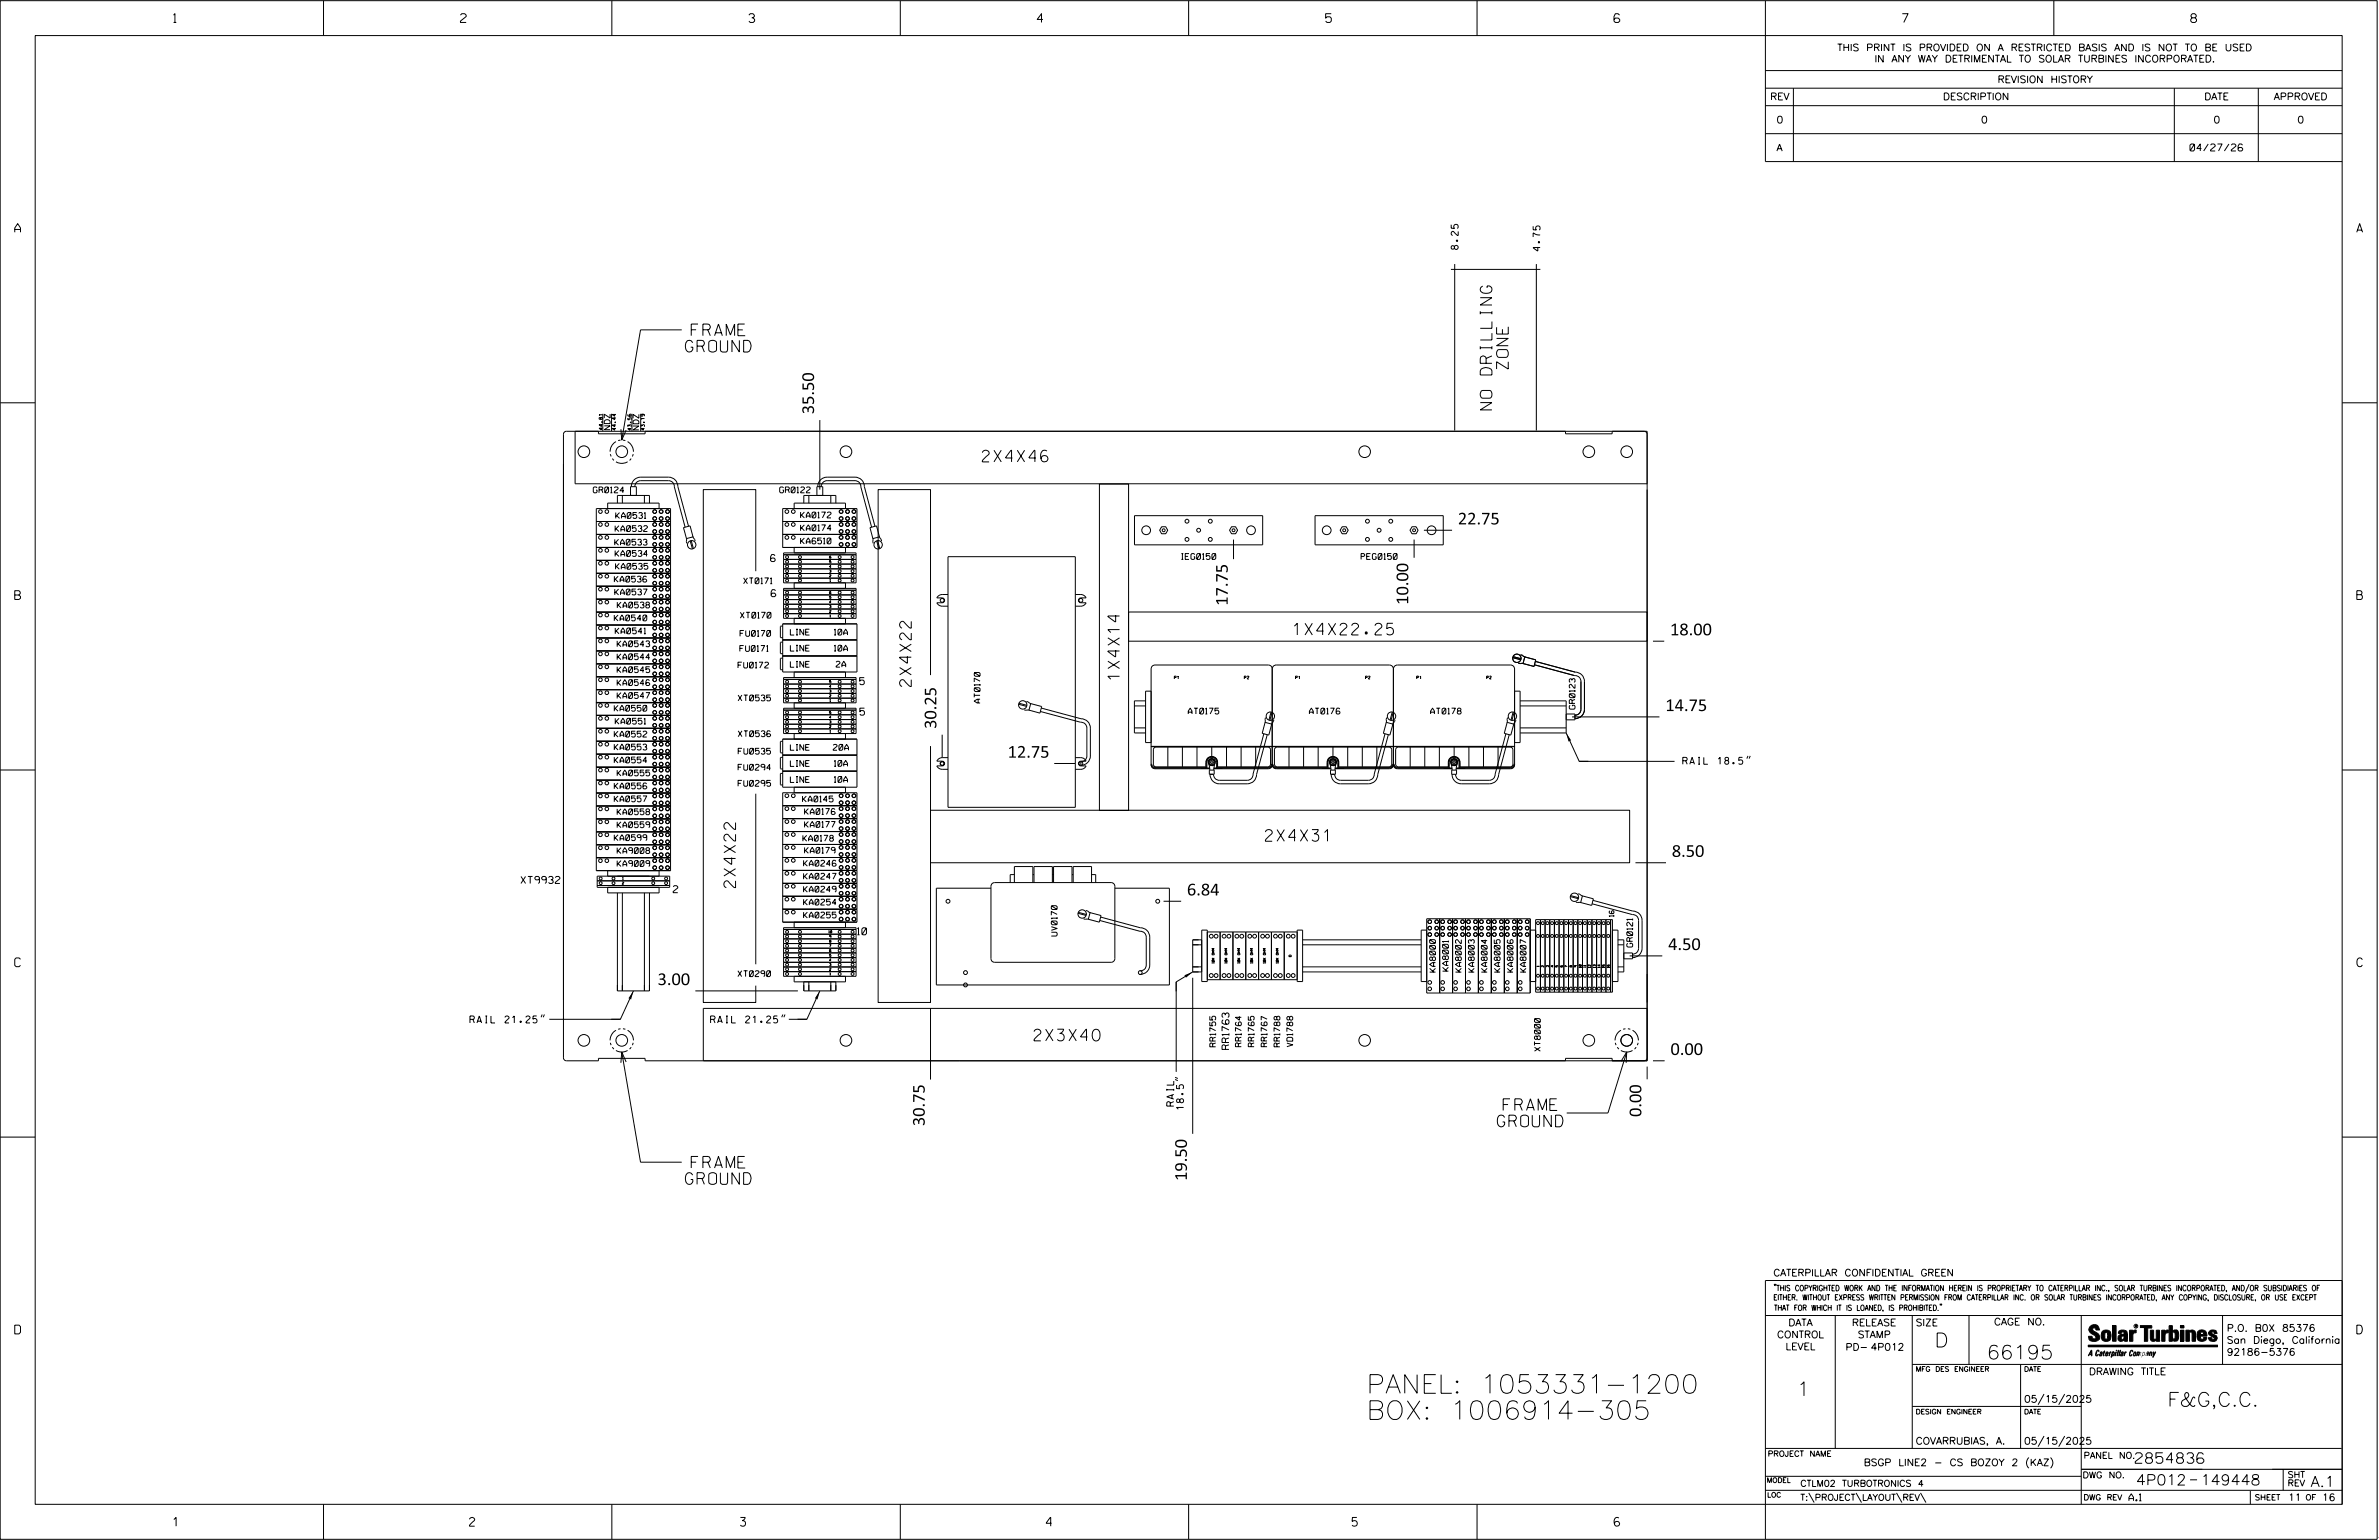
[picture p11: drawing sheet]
<svg xmlns="http://www.w3.org/2000/svg" width="864mm" height="559mm" viewBox="0 0 864 559" stroke-linecap="round" stroke-linejoin="round" font-family="sans-serif">
<defs><g id="words">
<g font-size="6.8">
<text x="496.1" y="505.6">PANEL: 1053331-1200</text>
<text x="496.1" y="515">BOX: 1006914-305</text>
</g>
<g font-size="5.1">
<text x="702.3" y="488.8">D</text>
<text x="721.2" y="493.2">66195</text>
<text x="652.2" y="506.5">1</text>
<text x="786.8" y="510.3">F&amp;G,C.C.</text>
</g>
<g font-size="4.2">
<text x="250.9" y="121.8">FRAME</text>
<text x="248.8" y="127.7">GROUND</text>
<text x="547.5" y="133.9" transform="rotate(-90 547.5 133.9)">ZONE</text>
<text x="541.6" y="148.7" transform="rotate(-90 541.6 148.7)">NO DRILLING</text>
<text x="295.5" y="150.3" transform="rotate(-90 295.5 150.3)">35.50</text>
<text x="356.6" y="167.6">2X4X46</text>
<text x="529.2" y="190.3">22.75</text>
<text x="445.7" y="219.8" transform="rotate(-90 445.7 219.8)">17.75</text>
<text x="511.2" y="219.5" transform="rotate(-90 511.2 219.5)">10.00</text>
<text x="469.5" y="230.4">1X4X22.25</text>
<text x="606.2" y="230.5">18.00</text>
<text x="330.8" y="249.1" transform="rotate(-90 330.8 249.1)">2X4X22</text>
<text x="406.4" y="246.8" transform="rotate(-90 406.4 246.8)">1X4X14</text>
<text x="604.5" y="258">14.75</text>
<text x="339.9" y="264.5" transform="rotate(-90 339.9 264.5)">30.25</text>
<text x="365.8" y="274.9">12.75</text>
<text x="459.3" y="305.2">2X4X31</text>
<text x="606.9" y="310.9">8.50</text>
<text x="267" y="322.1" transform="rotate(-90 267 322.1)">2X4X22</text>
<text x="430.9" y="324.9">6.84</text>
<text x="605.6" y="344.7">4.50</text>
<text x="238.7" y="357.4">3.00</text>
<text x="375.4" y="377.7">2X3X40</text>
<text x="606.4" y="382.8">0.00</text>
<text x="545.7" y="402.9">FRAME</text>
<text x="595.8" y="405.3" transform="rotate(-90 595.8 405.3)">0.00</text>
<text x="335.7" y="408.6" transform="rotate(-90 335.7 408.6)">30.75</text>
<text x="543.5" y="408.9">GROUND</text>
<text x="250.9" y="423.8">FRAME</text>
<text x="248.8" y="429.8">GROUND</text>
<text x="430.8" y="428.5" transform="rotate(-90 430.8 428.5)">19.50</text>
</g>
<g font-size="3.8">
<text x="775.1" y="531">2854836</text>
<text x="775.4" y="538.9">4P012</text>
<text x="798.8" y="538.9">149448</text>
<text x="838.8" y="539.5">A.1</text>
</g>
<g font-size="3.2">
<text x="63" y="8.2">1</text>
<text x="167.2" y="8.2">2</text>
<text x="271.8" y="8.2">3</text>
<text x="376.5" y="8.2">4</text>
<text x="481.2" y="8.2">5</text>
<text x="690.6" y="8.2">7</text>
<text x="795.3" y="8.2">8</text>
<text x="5.4" y="84.3">A</text>
<text x="855.5" y="84.3">A</text>
<text x="5.4" y="217.5">B</text>
<text x="855.6" y="217.5">B</text>
<text x="5.4" y="350.8">C</text>
<text x="855.6" y="350.8">C</text>
<text x="5.4" y="484">D</text>
<text x="855.6" y="484">D</text>
<text x="62.8" y="553.8">1</text>
<text x="170.4" y="553.8">2</text>
<text x="268.8" y="553.8">3</text>
<text x="379.8" y="553.8">4</text>
<text x="490.8" y="553.8">5</text>
<text x="585.9" y="553.8">6</text>
</g>
<g font-size="2.5">
<text x="666.9" y="18.5">THIS PRINT IS PROVIDED ON A RESTRICTED BASIS AND IS NOT TO BE USED</text>
<text x="680.5" y="22.6">IN ANY WAY DETRIMENTAL TO SOLAR TURBINES INCORPORATED.</text>
<text x="725.1" y="30">REVISION HISTORY</text>
<text x="642.6" y="36.3">REV</text>
<text x="705.3" y="36.3">DESCRIPTION</text>
<text x="800.2" y="36.3">DATE</text>
<text x="825.4" y="36.3">APPROVED</text>
<text x="644.9" y="44.7">0</text>
<text x="719.1" y="44.7">0</text>
<text x="803.5" y="44.7">0</text>
<text x="834" y="44.7">0</text>
<text x="644.9" y="54.8">A</text>
<text x="795" y="54.8">04/27/26</text>
<text x="529.3" y="90.5" transform="rotate(-90 529.3 90.5)">8.25</text>
<text x="559.1" y="91.1" transform="rotate(-90 559.1 91.1)">4.75</text>
<text x="279.7" y="203.8">6</text>
<text x="279.9" y="216.5">6</text>
<text x="312.1" y="248.4">5</text>
<text x="312.1" y="259.5">5</text>
<text x="610.9" y="277.3">RAIL 18.5&quot;</text>
<text x="189.1" y="320.6">XT9932</text>
<text x="244.4" y="323.9">2</text>
<text x="311.2" y="339.2">10</text>
<text x="170.6" y="371.2">RAIL 21.25&quot;</text>
<text x="258" y="371.2">RAIL 21.25&quot;</text>
<text x="446.1" y="380.8" transform="rotate(-90 446.1 380.8)">RR1763</text>
<text x="426.1" y="401.3" transform="rotate(-90 426.1 401.3)">RAIL</text>
<text x="429.6" y="402.7" transform="rotate(-90 429.6 402.7)">18.5&quot;</text>
<text x="643.8" y="463">CATERPILLAR CONFIDENTIAL GREEN</text>
<text x="645.1" y="485.5">CONTROL</text>
<text x="649.2" y="481.1">DATA</text>
<text x="672.3" y="481.1">RELEASE</text>
<text x="674.4" y="485.5">STAMP</text>
<text x="695.4" y="481.1">SIZE</text>
<text x="723.8" y="480.8">CAGE NO.</text>
<text x="808.4" y="483.1">P.O. B0X 85376</text>
<text x="648.2" y="489.8">LEVEL</text>
<text x="669.9" y="490">PD- 4P012</text>
<text x="808.4" y="487.5">San Diego, California</text>
<text x="808.4" y="491.8">92186-5376</text>
<text x="758.3" y="498.9">DRAWING TITLE</text>
<text x="734.8" y="508.9">05/15/2025</text>
<text x="695.4" y="524.1">COVARRUBIAS, A.</text>
<text x="734.8" y="524.1">05/15/2025</text>
<text x="676.6" y="531.9">BSGP LINE2 - CS BOZOY 2 (KAZ)</text>
<text x="772.8" y="544.6">A.1</text>
<text x="830.6" y="544.6">11</text>
<text x="842.9" y="544.6">16</text>
</g>
<g font-size="2.3">
<text x="756.4" y="529.2">PANEL NO.</text>
<text x="653.5" y="539.4">CTLM02 TURBOTRONICS 4</text>
<text x="756" y="536.3">DWG NO.</text>
<text x="830.4" y="539.3">REV</text>
<text x="830.4" y="536.2">SHT</text>
<text x="653.5" y="544.5">T:\PROJECT\LAYOUT\REV\</text>
</g>
<g font-size="2.1">
<text x="221.5" y="156.3" transform="rotate(-90 221.5 156.3)">NDZ</text>
<text x="231.9" y="156.4" transform="rotate(-90 231.9 156.4)">NDZ</text>
<text x="215.4" y="178.8">GR0124</text>
<text x="283" y="178.8">GR0122</text>
<text x="223.5" y="188.1">KA0531</text>
<text x="290.6" y="187.9">KA0172</text>
<text x="223.2" y="197.8">KA0533</text>
<text x="223.3" y="192.9">KA0532</text>
<text x="290.6" y="197.3">KA6510</text>
<text x="290.6" y="192.6">KA0174</text>
<text x="223.3" y="201.9">KA0534</text>
<text x="428.9" y="203">IEG0150</text>
<text x="494.1" y="203">PEG0150</text>
<text x="223.4" y="206.6">KA0535</text>
<text x="223" y="211.2">KA0536</text>
<text x="223.2" y="215.9">KA0537</text>
<text x="269.9" y="211.8">XT0171</text>
<text x="224.1" y="220.6">KA0538</text>
<text x="223" y="225.3">KA0540</text>
<text x="268.8" y="224.3">XT0170</text>
<text x="223.4" y="230">KA0541</text>
<text x="268.6" y="230.9">FU0170</text>
<text x="286.9" y="230.4">LINE</text>
<text x="302.8" y="230.4">10A</text>
<text x="224" y="234.7">KA0543</text>
<text x="224" y="239.4">KA0544</text>
<text x="268.6" y="236.4">FU0171</text>
<text x="286.9" y="236.3">LINE</text>
<text x="302.8" y="236.3">10A</text>
<text x="224" y="244.1">KA0545</text>
<text x="267.9" y="242.4">FU0172</text>
<text x="286.9" y="242.1">LINE</text>
<text x="303.5" y="242.1">2A</text>
<text x="224" y="248.8">KA0546</text>
<text x="224" y="253.4">KA0547</text>
<text x="267.9" y="254.3">XT0535</text>
<text x="355.8" y="255.1" transform="rotate(-90 355.8 255.1)">AT0170</text>
<text x="571.8" y="257.3" transform="rotate(-90 571.8 257.3)">GR0123</text>
<text x="223" y="258.1">KA0550</text>
<text x="223.4" y="262.8">KA0551</text>
<text x="431.3" y="259.1">AT0175</text>
<text x="475.3" y="259.1">AT0176</text>
<text x="519.3" y="259.1">AT0178</text>
<text x="223" y="267.4">KA0552</text>
<text x="268" y="267.3">XT0536</text>
<text x="223" y="272.1">KA0553</text>
<text x="268" y="273.6">FU0535</text>
<text x="286.9" y="272.3">LINE</text>
<text x="302.5" y="272.2">20A</text>
<text x="223" y="276.8">KA0554</text>
<text x="224" y="281.5">KA0555</text>
<text x="267.9" y="279.5">FU0294</text>
<text x="286.9" y="278.1">LINE</text>
<text x="302.8" y="278.1">10A</text>
<text x="223" y="286.2">KA0556</text>
<text x="267.9" y="285.3">FU0295</text>
<text x="286.9" y="283.9">LINE</text>
<text x="302.8" y="283.9">10A</text>
<text x="223" y="290.9">KA0557</text>
<text x="291.3" y="291">KA0145</text>
<text x="224" y="295.6">KA0558</text>
<text x="292.1" y="295.5">KA0176</text>
<text x="223" y="305">KA0599</text>
<text x="224" y="300.3">KA0559</text>
<text x="291.5" y="305.2">KA0178</text>
<text x="292.1" y="300.2">KA0177</text>
<text x="224" y="309.7">KA9008</text>
<text x="292.1" y="309.6">KA0179</text>
<text x="224" y="314.4">KA9009</text>
<text x="291.7" y="314.3">KA0246</text>
<text x="291.7" y="319">KA0247</text>
<text x="291.7" y="323.7">KA0249</text>
<text x="291.7" y="328.4">KA0254</text>
<text x="291.7" y="333.1">KA0255</text>
<text x="383.7" y="339.6" transform="rotate(-90 383.7 339.6)">UV0170</text>
<text x="592.7" y="343.6" transform="rotate(-90 592.7 343.6)">GR0121</text>
<text x="521.1" y="352.7" transform="rotate(-90 521.1 352.7)">KA8000</text>
<text x="525.8" y="352.4" transform="rotate(-90 525.8 352.4)">KA8001</text>
<text x="530.5" y="352.7" transform="rotate(-90 530.5 352.7)">KA8002</text>
<text x="535.2" y="352.7" transform="rotate(-90 535.2 352.7)">KA8003</text>
<text x="539.9" y="352.7" transform="rotate(-90 539.9 352.7)">KA8004</text>
<text x="544.6" y="352.7" transform="rotate(-90 544.6 352.7)">KA8005</text>
<text x="549.3" y="352.7" transform="rotate(-90 549.3 352.7)">KA8006</text>
<text x="554" y="352.7" transform="rotate(-90 554 352.7)">KA8007</text>
<text x="267.9" y="354.4">XT0290</text>
<text x="441.3" y="379.8" transform="rotate(-90 441.3 379.8)">RR1755</text>
<text x="450.6" y="379.8" transform="rotate(-90 450.6 379.8)">RR1764</text>
<text x="455.3" y="379.8" transform="rotate(-90 455.3 379.8)">RR1765</text>
<text x="459.9" y="379.8" transform="rotate(-90 459.9 379.8)">RR1767</text>
<text x="464.6" y="379.8" transform="rotate(-90 464.6 379.8)">RR1788</text>
<text x="469.3" y="379.8" transform="rotate(-90 469.3 379.8)">VD1788</text>
<text x="559.1" y="381.4" transform="rotate(-90 559.1 381.4)">XT8000</text>
</g>
<g font-size="2">
<text x="643.8" y="468.4">&quot;THIS COPYRIGHTED WORK AND THE INFORMATION HEREIN IS PROPRIETARY TO CATERPILLAR INC., SOLAR TURBINES INCORPORATED, AND/OR SUBSIDIARIES OF</text>
<text x="643.8" y="471.8">EITHER. WITHOUT EXPRESS WRITTEN PERMISSION FROM CATERPILLAR INC. OR SOLAR TURBINES INCORPORATED, ANY COPYING, DISCLOSURE, OR USE EXCEPT</text>
<text x="644" y="475.6">THAT FOR WHICH IT IS LOANED, IS PROHIBITED.&quot;</text>
<text x="641.7" y="528.5">PROJECT NAME</text>
<text x="756.3" y="544.3">DWG REV</text>
<text x="818.5" y="544.3">SHEET</text>
<text x="836.9" y="544.3">OF</text>
</g>
<g font-size="1.8">
<text x="695.4" y="497.6">MFG DES ENGINEER</text>
<text x="734.8" y="497.6">DATE</text>
<text x="695.4" y="513.1">DESIGN ENGINEER</text>
<text x="734.8" y="513.1">DATE</text>
<text x="641.3" y="538">MODEL</text>
<text x="641.5" y="543.3">LOC</text>
</g>
<text font-size="1.7" x="585.9" y="332.6" transform="rotate(-90 585.9 332.6)">16</text>
<g font-size="1.3">
<text x="218.8" y="156" transform="rotate(-90 218.8 156)">44.81</text>
<text x="223.6" y="156.1" transform="rotate(-90 223.6 156.1)">44.44</text>
<text x="229.1" y="156.1" transform="rotate(-90 229.1 156.1)">43.56</text>
<text x="234" y="156.1" transform="rotate(-90 234 156.1)">43.19</text>
</g>
<g font-size="1.1">
<text x="426.3" y="246.4">P1</text>
<text x="451.7" y="246.4">P2</text>
<text x="470.3" y="246.4">P1</text>
<text x="495.7" y="246.4">P2</text>
<text x="514.3" y="246.4">P1</text>
<text x="539.7" y="246.4">P2</text>
</g>
<text font-size=".9" x="775.1" y="481.7">R</text>
<g font-size=".8">
<text x="301.1" y="204.3">5</text>
<text x="301.1" y="206">4</text>
<text x="301.1" y="207.7">3</text>
<text x="301.1" y="209.4">2</text>
<text x="301.1" y="215.4">6</text>
<text x="301.3" y="211.1">1</text>
<text x="301.1" y="217.1">5</text>
<text x="301.1" y="218.8">4</text>
<text x="301.1" y="220.5">3</text>
<text x="301.1" y="222.2">2</text>
<text x="301.3" y="223.9">1</text>
<text x="301.1" y="251.2">3</text>
<text x="301.1" y="249.5">4</text>
<text x="301.1" y="247.8">5</text>
<text x="301.1" y="252.9">2</text>
<text x="301.3" y="254.6">1</text>
<text x="301.1" y="262.4">3</text>
<text x="301.1" y="260.7">4</text>
<text x="301.1" y="259">5</text>
<text x="301.1" y="264.1">2</text>
<text x="301.3" y="265.8">1</text>
<text x="225.9" y="320.9">2</text>
<text x="226" y="319.2">1</text>
<text x="300.8" y="338.5">10</text>
<text x="301.1" y="340.2">9</text>
<text x="301.1" y="341.9">8</text>
<text x="301.1" y="343.6">7</text>
<text x="301.1" y="347">5</text>
<text x="301.1" y="348.7">4</text>
<text x="301.1" y="350.4">3</text>
<text x="301.1" y="352.2">2</text>
<text x="301.3" y="353.9">1</text>
<text x="440.8" y="349.5" transform="rotate(-90 440.8 349.5)">10K OHM</text>
<text x="445.4" y="349.5" transform="rotate(-90 445.4 349.5)">10K OHM</text>
<text x="450.1" y="349.5" transform="rotate(-90 450.1 349.5)">10K OHM</text>
<text x="454.8" y="349.5" transform="rotate(-90 454.8 349.5)">10K OHM</text>
<text x="459.4" y="349.5" transform="rotate(-90 459.4 349.5)">10K OHM</text>
<text x="464.1" y="349.5" transform="rotate(-90 464.1 349.5)">10K OHM</text>
<text x="558.7" y="350.8" transform="rotate(-90 558.7 350.8)">1</text>
<text x="560.4" y="350.9" transform="rotate(-90 560.4 350.9)">2</text>
<text x="562.1" y="350.9" transform="rotate(-90 562.1 350.9)">3</text>
<text x="563.8" y="350.9" transform="rotate(-90 563.8 350.9)">4</text>
<text x="565.5" y="350.9" transform="rotate(-90 565.5 350.9)">5</text>
<text x="568.9" y="350.9" transform="rotate(-90 568.9 350.9)">7</text>
<text x="570.6" y="350.9" transform="rotate(-90 570.6 350.9)">8</text>
<text x="572.3" y="350.9" transform="rotate(-90 572.3 350.9)">9</text>
<text x="574" y="351.2" transform="rotate(-90 574 351.2)">10</text>
<text x="575.7" y="351" transform="rotate(-90 575.7 351)">11</text>
<text x="577.4" y="351.2" transform="rotate(-90 577.4 351.2)">12</text>
<text x="579.1" y="351.2" transform="rotate(-90 579.1 351.2)">13</text>
<text x="580.8" y="351.2" transform="rotate(-90 580.8 351.2)">14</text>
<text x="582.5" y="351.2" transform="rotate(-90 582.5 351.2)">15</text>
<text x="584.2" y="351.2" transform="rotate(-90 584.2 351.2)">16</text>
</g>
</g></defs>
<g fill="none" stroke="#000" stroke-width=".36">
<path d="M.1 .2h862.8v558.4h-862.8zM12.8 12.9h837.4v533h-837.4zM117.4 .2v12.7M222.1 .2v12.7M326.8 .2v12.7M431.5 .2v12.7M536.2 .2v12.7M587.9 5.5l-.5-.5h-1l-.5 1v1.7l.5 .4h1l.6-.4v-.6l-.6-.5h-1l-.5 .5M640.9 .2v58.4h209.3M745.6 .2v12.7M640.9 25.6h209.3M640.9 32h209.3"/>
<path d="M640.9 38.3h209.3M651 32v26.6M789.3 32v26.6M819.8 32v26.6M640.9 48.5h209.3M526.7 97.8h32.5M528.1 95.8v60.4M557.7 95.8v60.4M247.5 119.7h-15l-6.8 40M.1 146.2h12.7M205 156.7l.6-.2h392.3v228.4h-363.7v-.9h-17v.9h-11.6l-.6-.2-.5-.8v-226.3zM208.8 156.5v19h389.1"/>
<path d="M217.2 156.5v.9h17v-.9M218.8 150.1v6.4M222 150.1v6.4M225.2 159.7l-.8 .2M225.4 155.8l.3 3.9 1.6-3.6M226.1 159.7l.9 .2M229.4 150.1v6.4M232.6 150.1v6.4M297.6 152.4v25.3M568.3 156.5v.9h16.9v-.9M596.9 156.5l.6 .2 .4 .9M850.2 146.2h12.7"/>
<path d="M221.6 164.8l.2 .8M222.3 166.4l.6 .6M223.6 167.6l1.8 .5 2.4-.5M223.6 160.2l-1.5 1.4-.6 2.3M225.9 179.8v2.8M227.8 160.2l1.5 1.4 .6 2.3M228.9 179.8v-3.2h2.1v3.2M229.1 166.4l-.6 .6M229.2 176.6a3.4 3.4 0 0 1 3.4-3.5h10.1a3.4 3.4 0 0 1 3.4 3.4l3.8 14.5M229.8 164.8l-.2 .8M230.5 176.6a2.11 2.11 0 0 1 2.1-2.2h10.1a2.11 2.11 0 0 1 2.1 2.3l3.9 14.6M233.9 179.8v2.8"/>
<path d="M293.6 179.8v2.8M296.5 179.8v-3.2h2.2v3.2M296.9 176.6a3.4 3.4 0 0 1 3.3-3.5h10.2a3.4 3.4 0 0 1 3.4 3.4l3.8 14.5M298.1 176.6a2.11 2.11 0 0 1 2.1-2.2h10.2a2.13 2.13 0 0 1 2.1 2.3l3.9 14.6M301.6 179.8v2.8M399.1 175.6h10.6v118.5h-10.6zM216.5 198.6h26.9M216.5 193.9h26.9M216.5 189.2h26.9M216.5 184.5h26.9v131.4h-26.9zM220.6 184.5v-1.9h18.7v1.9M224.1 182.6v-2.8h11.7v2.8"/>
<path d="M248.1 191.5l2.4-.7 1.1 4-2.4 .6zM249.2 195.3l.1 1.9M250.5 196.3l.9 2.9M250.9 196.2l.8 2.9M251.5 194.6l.8 1.8M284.1 184.5h27v14.1h-27zM284.1 193.9h27M284.1 189.2h27M288.3 184.5v-1.9h18.6v1.9M288.3 198.6v2M291.8 182.6v-2.8h11.6v2.8M306.9 198.6v2"/>
<path d="M315.8 191.5l2.4-.7 1.1 4-2.4 .6zM316.8 195.3l.2 1.9M318.2 196.3l.8 2.9M318.6 196.2l.8 2.9M319.2 194.6l.8 1.8M411.8 187.1h46.6v10.6h-46.6zM421.7 191.1h1.5l.7 1.3-.7 1.3h-1.5l-.7-1.3zM447.1 191.1h1.4l.8 1.3-.8 1.3h-1.4l-.8-1.3zM447.8 195.8v7.1M477.4 187.1h46.5v10.6h-46.5zM487.2 191.1h1.5l.7 1.3-.7 1.3h-1.5l-.7-1.3zM512.6 191.1h1.5l.7 1.3-.7 1.3h-1.5l-.8-1.3z"/>
<path d="M513.3 195.8v6.6M516.9 192.4h10.2M216.5 217.4h26.9M216.5 212.7h26.9M216.5 208h26.9M216.5 203.3h26.9M274.4 207.3v-29.6h-19.1v186h19.1v-6.1M284.4 200.6h26.4v10.9h-26.4zM284.4 213.5h26.4v10.9h-26.4zM284.4 201.3h26.4M284.4 214.2h26.4M284.4 203h26.4"/>
<path d="M284.4 204.7h26.4M284.4 206.4h26.4M284.4 208.1h26.4M284.4 209.8h26.4M284.4 215.9h26.4M284.4 217.6h26.4M284.4 219.3h26.4M288.3 211.5v2M301.7 201.9l-.5-.2-.1 .3v.4l.4 .2v-.5l-.4 .2M306.9 211.5v2M344.1 215.7a4.1 4.1 0 0 0-3.4 .5l-.6 .8h1.9a.88 .88 0 0 1 .9 .8 .88 .88 0 0 1-.9 .9h-1.9l.6 .8a4.1 4.1 0 0 0 3.4 .5M344.1 202h46.2v90.9h-46.2z"/>
<path d="M390.3 215.7a4 4 0 0 1 3.4 .5l.6 .8h-1.9a.88 .88 0 0 0-.9 .8 .88 .88 0 0 0 .9 .9h1.9l-.6 .8a4 4 0 0 1-3.4 .5M216.5 222.1h26.9M216.5 236.2h26.9M216.5 231.5h26.9M216.5 226.8h26.9M284.1 238h27M284.1 232.2h27M284.1 233l-.8 .2v3.8l.8 .2M284.1 227.2l-.8 .1v3.9l.8 .2M284.1 238.8l-.8 .2v3.9l.8 .1M284.1 226.4h27v17.4h-27zM284.4 221h26.4"/>
<path d="M284.4 222.7h26.4M288.3 224.4v2M306.9 224.4v2M409.7 222.1h188.2v10.6h-188.2zM549.1 238.6l3 .8M549.2 238.3l3 .7M552 237.6l1.7 .8M553.5 238.4l4 1-.6 2.4-4-1zM557.4 240l14.4 3.9a3.4 3.4 0 0 1 3.4 3.4v10.1a3.4 3.4 0 0 1-3.5 3.4M600 232.7h4.1M216.5 255h26.9M216.5 240.9h26.9"/>
<path d="M216.5 245.6h26.9M216.5 250.3h26.9M216.5 259.6h26.9M216.5 254.9h26.9M284.4 245.9h26.4v9.1h-26.4zM284.4 257h26.4v9.2h-26.4zM284.4 257.7h26.4M284.4 246.5h26.4M284.4 259.4h26.4M284.4 253.3h26.4M284.4 251.6h26.4M284.4 249.9h26.4"/>
<path d="M284.4 248.2h26.4M288.3 243.8v2.1M288.3 255v2M306.9 243.8v2.1M306.9 255v2M337.8 245v-67.3h-19v186h19v-93M369.8 255.6l2.9 .7M369.9 255.2l2.9 .7M371.8 257.6l1.9 .1M372.6 254.5l1.7 .8M374.2 255.3l3.9 1.1-.6 2.4-4-1.1zM377.6 258.2l14.7 3.9a2.11 2.11 0 0 1 2.2 2.1v10.1a2.11 2.11 0 0 1-2.1 2.1v1.3a3.4 3.4 0 0 0 3.4-3.4"/>
<path d="M378 256.9l14.4 3.9a3.4 3.4 0 0 1 3.4 3.4v10.1M411.8 256.2h4.1M415.9 254.3h-4.1v11.7h4.1M417.9 250.8h-2v18.7h2M461.4 258.4l-.8 2.9M461.8 258.5l-.8 2.9M461.8 242.7a1.39 1.39 0 0 0-1.4-1.4h-41.1a1.39 1.39 0 0 0-1.4 1.4v34.8a1.39 1.39 0 0 0 1.4 1.4h19.8M461.8 242.7v34.8M505.4 258.4l-.8 2.9M505.7 258.5l-.7 2.9M505.8 242.7a1.45 1.45 0 0 1 1.5-1.4h41.1a1.45 1.45 0 0 1 1.4 1.4v34.8a1.45 1.45 0 0 1-1.4 1.4h-19.8M505.8 242.7a1.45 1.45 0 0 0-1.4-1.4h-41.1a1.45 1.45 0 0 0-1.5 1.4"/>
<path d="M505.8 242.7v34.8M549.3 258.4l-.8 2.9M549.6 258.5l-.7 2.9M549.8 250.8h2v18.7h-2M551.1 240.6l1.9 .2M551.8 256.2h16.7M551.8 254.3h16.7v11.7M557 241.2l14.5 3.9M568.5 259.1h3.2v2.1h-3.2M571.7 259.5h.1M571.8 245.1a2.11 2.11 0 0 1 2.1 2.2v10.1a2.11 2.11 0 0 1-2.1 2.1M.1 279.4h12.7"/>
<path d="M216.5 269h26.9M216.5 278.4h26.9M216.5 264.3h26.9M216.5 273.6h26.9M284.1 274h27M284.1 279.8h27M284.1 269l-.8 .2v3.8l.8 .2M284.1 274.8l-.8 .2v3.8l.8 .2M284.1 268.2h27v17.4h-27zM284.4 264.5h26.4M284.4 262.8h26.4M284.4 261.1h26.4"/>
<path d="M288.3 266.2v2M306.9 266.2v2M342 274.9l-1.3 .5-.6 .8h1.9a.86 .86 0 0 1 .9 .9 .86 .86 0 0 1-.9 .8h-1.9l.6 .8a4.2 4.2 0 0 0 3.4 .5M342 274.9h2.1M342 266.6v8.3M382.7 277h7.5M390.3 274.9a3.9 3.9 0 0 1 3.4 .5l.6 .8h-1.9a.86 .86 0 0 0-.9 .9 .86 .86 0 0 0 .9 .8h1.9l-.6 .8a4.1 4.1 0 0 1-3.4 .5M411.8 264.1h4.1M417.9 270.9h131.9zM419.3 278.4l-.7-.2-.5-.9h-.2a1.39 1.39 0 0 0 1.4 1.4M419.3 278.7h19.8M419.3 278.4h18.6"/>
<path d="M419.3 278.4v.3M423.9 271.1v7.2M429.2 271.1v7.2M434.5 271.1v7.2M435.9 278.7l3.2 .1M437.9 276.6a2.03 2.03 0 0 1 2-2 2.03 2.03 0 0 1 2 2M437.9 276.6h.2M437.9 276.6v1.8M438.1 276.6a1.76 1.76 0 0 1 1.8-1.8 1.76 1.76 0 0 1 1.7 1.8M438.1 276.6v2.1l-.2-.3M438.8 277.3l.4 2.1M439 279.4h1.8v1.6h-1.8z"/>
<path d="M439.2 276.4l.9-.4 .4 .8h-.4v.4h-.4zM439.7 277.7v.1a1.26 1.26 0 0 1-1-1.9 1.26 1.26 0 0 1 2.1 0 1.26 1.26 0 0 1-.9 1.9M439.9 271.1v3.4M440.7 278.7h19.7M440.9 277.3l-.3 2.1M441.1 276.6a1.27 1.27 0 0 0-1.2-1.3 1.27 1.27 0 0 0-1.3 1.3M441.6 276.6h.3M441.6 276.6v2.1l.3-.3M441.9 278.4h18.5M442 276.6a2.12 2.12 0 0 0-2.1-2.1 2.12 2.12 0 0 0-2.1 2.1v1.7h-18.1a.99 .99 0 0 1-1-1.1v-5.1a.99 .99 0 0 1 1-1h40.5a1.02 1.02 0 0 1 1 1v5.1a1.02 1.02 0 0 1-1 1.1h-18.2M442 276.6l-.1 1.8M443.9 278.7l-3.3 .1"/>
<path d="M445.2 271.1v7.2M450.5 271.1v7.2M455.8 271.1v7.2M458.8 266.2l-3.9 14.7a2.11 2.11 0 0 1-2.1 2.2h-10.2a2.11 2.11 0 0 1-2.1-2.1M459.2 262.1l2.4 .6-1 4-2.4-.6zM459.4 260.4l-.2 1.9M460 266.6l-3.9 14.4a3.4 3.4 0 0 1-3.3 3.4h-10.2a3.4 3.4 0 0 1-3.4-3.4M460.4 278.7a1.39 1.39 0 0 0 1.4-1.4 1.45 1.45 0 0 0 1.5 1.4M460.4 278.4l.7-.2 .5-.9h.5l.5 .9 .7 .2M460.4 278.4v.3M461.8 277.5a1.45 1.45 0 0 0 1.5 1.4h19.8M461.8 277.5a1.39 1.39 0 0 1-1.4 1.4h-19.8"/>
<path d="M462.4 261.2l-.8 1.7M462.9 271.4l.8-.3h40.5a1.02 1.02 0 0 1 1 1v5.1a1.02 1.02 0 0 1-1 1.1h-18.2v-1.7a2.12 2.12 0 0 0-2.1-2.1 2.12 2.12 0 0 0-2.1 2.1v1.7h-18.1a1.02 1.02 0 0 1-1.1-1.1v-5.1zM463.3 278.4v.3M463.3 278.7h19.8M463.3 278.4h18.6M467.9 271.1v7.2M473.2 271.1v7.2M478.5 271.1v7.2M479.9 278.7l3.2 .1M481.9 276.6a2.03 2.03 0 0 1 2-2 2.03 2.03 0 0 1 2 2M481.9 276.6h.2M481.9 276.6v1.8"/>
<path d="M482.1 276.6a1.76 1.76 0 0 1 1.8-1.8 1.76 1.76 0 0 1 1.7 1.8M482.1 276.6v2.1l-.2-.3M482.8 277.3l.4 2.1M483 279.4h1.8v1.6h-1.8zM483.7 277.7v.1a1.26 1.26 0 0 1-1-1.9 1.26 1.26 0 0 1 2.1 0 1.26 1.26 0 0 1-.9 1.9M483.7 276l.8 .4-.5 .8h-.3l-.1-.4h-.4zM483.9 271.1v3.4M484.6 278.7h19.8M484.9 277.3l-.3 2.1M485.1 276.6a1.27 1.27 0 0 0-1.2-1.3 1.27 1.27 0 0 0-1.3 1.3M485.6 276.6v2.1l.3-.3M485.6 276.6h.3"/>
<path d="M485.9 276.6v1.8M485.9 278.4h18.5M487.9 278.7l-3.3 .1M489.2 271.1v7.2M494.5 271.1v7.2M499.8 271.1v7.2M502.8 266.2l-3.9 14.7a2.11 2.11 0 0 1-2.2 2.2h-10.1a2.11 2.11 0 0 1-2.1-2.1M503.2 262.1l2.4 .6-1.1 4-2.3-.6zM503.4 260.4l-.2 1.9M504 266.6l-3.9 14.4a3.4 3.4 0 0 1-3.4 3.4h-10.1a3.4 3.4 0 0 1-3.4-3.4M504.4 278.7a1.45 1.45 0 0 0 1.4-1.4 1.45 1.45 0 0 0 1.5 1.4M504.4 278.4l.9-.4 .3-.7h.5l.2 .7 1 .4"/>
<path d="M504.4 278.4v.3M505.8 277.5a1.45 1.45 0 0 1-1.4 1.4h-19.8M505.8 277.5a1.45 1.45 0 0 0 1.5 1.4h19.8M506.4 261.2l-.8 1.7M506.9 271.4l.7-.3h40.6a1.02 1.02 0 0 1 1 1v5.1a1.02 1.02 0 0 1-1 1.1h-18.2v-1.7a2.12 2.12 0 0 0-2.1-2.1 2.12 2.12 0 0 0-2.2 2.1v1.7h-18.1a1.02 1.02 0 0 1-1-1.1v-5.1zM507.3 278.7h19.8M507.3 278.4h18.5M507.3 278.4v.3M511.9 271.1v7.2M517.2 271.1v7.2M522.5 271.1v7.2M523.9 278.7l3.2 .1"/>
<path d="M525.8 276.6a2.05 2.05 0 0 1 2.1-2 2.05 2.05 0 0 1 2 2M525.8 276.6h.3M525.8 276.6v1.8M526.1 276.6a1.76 1.76 0 0 1 1.8-1.8 1.76 1.76 0 0 1 1.7 1.8M526.1 276.6v2.1l-.3-.3M526.8 277.3l.3 2.1M527 279.4h1.7v1.6h-1.7zM527.2 276.4l.8-.4 .5 .8h-.4l-.1 .4h-.3zM527.6 277.7v.1a1.26 1.26 0 0 1-.9-1.9 1.26 1.26 0 0 1 2.1 0 1.26 1.26 0 0 1-.9 1.9M527.9 271.1v3.4M528.6 278.7h19.8M528.9 277.3l-.3 2.1"/>
<path d="M529.1 276.6a1.27 1.27 0 0 0-1.2-1.3 1.27 1.27 0 0 0-1.3 1.3M529.6 276.6h.3M529.6 276.6v2.1l.3-.3M529.9 278.4h18.5M529.9 276.6v1.8M531.8 278.7l-3.2 .1M533.2 271.1v7.2M538.5 271.1v7.2M543.8 271.1v7.2M546.7 266.2l-4 14.7a2.11 2.11 0 0 1-2.1 2.2h-10.1a2.11 2.11 0 0 1-2.1-2.1M547.1 262.1l2.4 .6-1.1 4-2.3-.6zM547.3 260.4l-.2 1.9"/>
<path d="M547.9 266.6l-3.9 14.4a3.4 3.4 0 0 1-3.4 3.4h-10.1a3.4 3.4 0 0 1-3.4-3.4M548.4 278.4l.7-.2 .5-.9h.2a1.45 1.45 0 0 1-1.4 1.4M548.4 278.4v.3M550.3 261.2l-.8 1.7M551.8 264.1h16.7M551.8 266h16.7M568.5 266l4.8 10.3h3.3M570.7 260.1h31.7M573.3 276.3h34.6M634.5 274.3l-.4 1M635.4 274.3l-.5 1M850.2 279.4h12.7"/>
<path d="M216.5 283.1h26.9M216.5 297.1h26.9M216.5 292.5h26.9M216.5 287.8h26.9M274.4 288v61.9M284.1 280.6l-.8 .2v3.9l.8 .1M284.1 292.3h27M284.1 287.7h27v46.9h-27zM284.1 297h27M288.3 285.6v2.1M306.9 285.6v2.1M337.8 294h253.8v19.1h-253.8z"/>
<path d="M216.5 311.2h26.9M216.5 301.8h26.9M216.5 306.5h26.9M216.8 317.9h26.3v4.1h-26.3zM216.8 319.6h26.3M220.6 315.9v2M239.3 315.9v2M284.1 306.4h27M284.1 301.7h27M284.1 311.1h27M284.1 315.8h27M368.2 317.4h-1.5v2.9"/>
<path d="M374.9 317.4h.5M382 317.4h.4M389.1 317.4h.5M396.2 317.4h1.6v2.9M593.7 313.1h11.1M216.8 321.3h26.3M224.1 324v35.6h11.7v-35.6M225.9 324v35.6M233.9 324v35.6M239.3 322v2h-18.7v-2M284.1 320.5h27M284.1 325.2h27"/>
<path d="M284.1 329.9h27M284.4 337.3h26.4M284.4 336.6h26.4v17.7h-26.4zM284.4 339h26.4M288.3 334.6v2M306.9 334.6v2M359.7 322.3h-19.8v35.1h84.6v-35.1h-19.8M360.1 320.6l1-.3h42.3a1.39 1.39 0 0 1 1.3 1.3v26.2a1.39 1.39 0 0 1-1.3 1.4h-42.3a1.33 1.33 0 0 1-1.4-1.4v-26.2zM368.2 320.3v-5.9h6.7v5.9M375.4 320.3v-5.9h6.6v5.9M382.4 320.3v-5.9h6.7v5.9M389.6 320.3v-5.9h6.6v5.9"/>
<path d="M391.3 331.4l3 .8M391.4 331l3 .8M393.3 333.4l2 .2M394.2 330.4l1.7 .8M395.7 331.2l4 1-.6 2.4-4-1zM399.2 334l14.6 3.9a2.11 2.11 0 0 1 2.3 2.1v10.2a2.11 2.11 0 0 1-2.2 2.1M399.6 332.8l14.4 3.9a3.4 3.4 0 0 1 3.4 3.3v10.2a3.4 3.4 0 0 1-3.5 3.4M422.4 327h6.4M436.2 337.5h2.1v18.7h-2.1zM438.3 338.2h32.6M442.9 338.2v17.3M447.6 338.2v17.3"/>
<path d="M452.2 338.2v17.3M456.9 338.2v17.3M461.5 338.2v17.3M466.2 338.2v17.3M470.9 337.5h2v18.7h-2zM517.9 333.4h37.6v26.9h-37.6zM517.9 337.5h-2v18.7h2M522.6 333.4v26.9M527.3 333.4v26.9M532 333.4v26.9M536.7 333.4v26.9M541.4 333.4v26.9"/>
<path d="M546.1 333.4v26.9M550.8 333.4v26.9M555.5 337.5h2M557.5 333.7h27.8v26.3h-27.8zM559.2 333.7v26.3M560.9 333.7v26.3M562.6 333.7v26.3M564.3 333.7v26.3M566 333.7v26.3M567.7 333.7v26.3M569.4 333.7v26.3M570.1 325.3l2.8 .8"/>
<path d="M570.2 325l2.9 .8M571.1 333.7v26.3M572.1 327.3l1.8 .2M572.8 333.7v26.3M572.9 324.3l1.7 .8M574.4 325.1l4 1-.6 2.4-4-1zM574.5 333.7v26.3M576.2 333.7v26.3M577.9 333.7v26.3M577.9 327.9l14.7 4a2.11 2.11 0 0 1 2.2 2.1v10.1a2.11 2.11 0 0 1-2.2 2.1M578.3 326.7l14.4 3.9a3.4 3.4 0 0 1 3.4 3.4v10.1a3.4 3.4 0 0 1-3.5 3.4M579.6 333.7v26.3"/>
<path d="M581.3 333.7v26.3M583 333.7v26.3M584.7 333.7v26.3M585.3 337.5h2v18.7h-2M229.9 359.6l-4.7 10.3h-3.3M252.4 359.6h37.3M284.4 340.7h26.4M284.4 342.4h26.4M284.4 344.1h26.4M284.4 345.8h26.4M284.4 347.5h26.4M284.4 349.2h26.4"/>
<path d="M284.4 350.9h26.4M284.4 352.6h26.4M291.8 356.3v3.3h11.6v-3.3M293.6 356.3v3.3M297.6 359.6l-4.7 10.3h-3.4M301.6 356.3v3.3M301.7 344.6l-.5-.1-.1 .3v.4h.6l-.2-.3-.4 .2M306.9 354.3v2h-18.6v-2M427 356.3v32.6M433 350.8h3.2M433 352.7h3.2M433 342.8h3.2"/>
<path d="M433 352.7l-6 3.6v3.4M433 354.8v56.6M436.2 341h-3.2v11.7M438.3 355.5h32.6M467.9 346.7l.7-.1 .1 .5h-.8zM472.9 350.8h43M472.9 352.7h43M472.9 342.8h43M472.9 341h43M555.5 356.2h2M566.5 350.4l-.1 .4 .7 .1v-.6l-.3 .2 .1 .4M587.3 350.8h2.2"/>
<path d="M587.3 341h2.2v11.7h-2.2M587.3 342.8h2.2M589.5 345.8h3.1v2.1h-3.1M591.6 346.9h11.8M196.8 368.1l-.4 1M197.6 368.1l-.4 1M199.4 369.9h25.8M221.6 378.4l.2 .8M222.3 380l.6 .6M223.6 373.8l-1.5 1.4-.6 2.3M225.2 373.3l-.8 .2M226.1 373.3l.9 .2"/>
<path d="M227.8 373.8l1.5 1.4 .6 2.3M229.1 380l-.6 .6M229.8 378.4l-.2 .8M284.2 368.1l-.4 1M285 368.1l-.4 1M286.3 369.9h6.6M337.8 365.9v25.8M586.4 378.4l.2 .8M587.1 380l.6 .6M588.4 373.8l-1.4 1.4-.7 2.3M590.1 373.3l-.9 .2M590.9 373.3l.9 .2"/>
<path d="M592.6 373.8l1.5 1.4 .6 2.3M593.9 380l-.6 .6M594.6 378.4l-.2 .8M597.9 365.9h-342.6v19M223.6 381.2l1.8 .5 2.4-.5M225.7 381.7l6.8 40h15M227.3 385.3l-1.6-3.6-.3 4M426.6 391.7l1 .4M426.6 390.9l1 .4M568.3 384.9v-.9h16.9v.9M588.4 381.2l1.8 .5 2.4-.5M588.5 385.1l2-3.4-.2 4"/>
<path d="M590.5 381.7l-6.8 22.2h-15M597.9 383.9l-.2 .6-.8 .4M597.9 387v4.6M600 384.9h4.3M.1 412.6h12.7M850.2 412.6h12.7M640.9 477.3h209.3M644.2 466.1l-.1 .4M644.7 466.1l-.2 .4M666.2 477.3v48.3M694.2 477.3v48.3M704.4 473.3l-.1 .4"/>
<path d="M704.8 473.3l-.1 .4M714.8 477.3v17.8M755.5 477.3v68.6M806.8 477.3v17.8M816.5 466l-1.4 3.1M850.2 464.6h-209.3v94M850.2 464.8v81.1M694.2 495.1h156M733.5 495.1v30.5M758.6 481.4a2.02 2.02 0 0 1 3.1-.1l.5 1.3h-1.3l-.2-.6-.4-.2-.6 .1-.1 .4 .4 .7a2.46 2.46 0 0 1 2.2 2.9 2.83 2.83 0 0 1-3.8 .3l-.3-1.3h1.3l.2 .7 .6 .3 .5-.2 .2-.5-.4-.6-1.9-1.2-.4-.9zM759.2 491.3h-.7l.7-1.2v1.9h.2l-.1-2.1-1.3 2.1 .5-.5h.7M761.3 490l.3-.2 .4 .3-.1 .3-.3-.4-.4 .3-.3 1.6h.4l.4-.5-.3 .6-.4 .1-.3-.4z"/>
<path d="M762.6 490.6l.5-.1-.1 1.4h-.9a.74 .74 0 0 1 .9-.8l-.3 .7-.5 .1 .2-.5 .6-.2v-.5l-.7 .2zM763 483.2a2.17 2.17 0 0 1 3.1 0l.3 1.4-.3 1.5a2.17 2.17 0 0 1-3.1 0l-.3-1.5zM763.6 490.5l.4-.4 .2 .6h-.3l-.3 .9 .2 .4-.3-.1zM764.1 483.7l.5-.4 .4 .3v2.2l-.4 .2-.5-.2zM764.6 491.1l.6 .2v-.7l-.4-.1-.4 .6-.1 .8h.6M764.6 491.1l-.1 .8h.4M764.6 482.6v.8M764.8 490.7l.4 .1v.3h-.6zM765 491.5l-.1 .4zM766 490.5l-.5 1.5zM766 490.8l.4-.3-.4 .4M766.9 481h1.3v5.7h-1.3z"/>
<path d="M767 490.8l.5 .1-.3 .8-.4 .2zM767.3 490.5h-.5l-.5 2M767.3 490.5a.8 .8 0 0 1 .2 1 .8 .8 0 0 1-.9 .4l-.1 .6M767.3 490.5l-.1 .2M768.1 490.5l-.4 1.5zM768.2 489.9h.3l-.1 .2h-.2zM769 489.9l-.5 2.1zM769.7 489.9l-.6 2.1zM770.1 491.4l.5-.3-.5 .8zM770.4 491.9h.1M770.6 491.1l.1-.4-.7 .2 .1-.3 .6-.1 .2 .3-.5 1.1M770.6 491.1a.74 .74 0 0 0-.8 .8h.6"/>
<path d="M771 484.8h-.7l-.3 .6 .4 .7 .5-.3 .1-2.4h-.8l-.1 .4h-1.2a1.71 1.71 0 0 1 1.8-1.3 1.71 1.71 0 0 1 1.6 1.4v2.8h-1.1l-.1-.6M771 484.2l-1.5 .1a1.41 1.41 0 0 0 0 2.4l.5 .1 1.1-.7M771.2 486.1h-.1M771.4 490.5l.1 .3 .4-.3-.9 1.5zM771.5 490.8h.1M773 482.7h1.2v.5l.5-.5 .7-.1v1h-.6l-.5 .4-.1 2.7h-1.2zM773.3 490.3l.6-.4 .4 .2-.1 .4-.3-.4a1.28 1.28 0 0 0-.5 1.8l.6-.4-.1 .4-.8 .1zM774.7 490.8l.5-.3a.88 .88 0 0 1 .2 .9 .88 .88 0 0 1-.7 .7l-.2-.2zM774.8 490.9h.5l-.3 1h-.3l-.2-.2zM775.2 490.5l-.1 .2M776.8 481h4.3v.9h-1.5v4.8h-1.3M776.8 490.6l-.8 .2v-.3l-.4 1.5 .8-1.3v1.3l.3-1.2"/>
<path d="M779.3 491.1h.4M779.6 490.5h.3l-.3 1.4M779.6 490.7h.2l-.1 .4M779.7 491.1l-.1 .4M779.7 491.1l-.4 .2M780.1 492l.4-1.5 .1 .3 .3-.3 .3 .2-.3 1.3v-1.3l-.7 1.3M780.6 482.7h1.2v2.7l.1 .4 .4 .3 .4-.7v-2.7h1.2l.1 4h-1.3v-.5l-1.1 .6-.7-.3-.3-.7zM781.6 492.5l1-2-.8 1.3-.2-1.3-.2 2M784.7 482.7h1.2v.5l.5-.5 .7-.1v1h-.5l-.6 .4-.1 2.7h-1.2zM787.4 481h1.2v2a1.4 1.4 0 0 1 2.2 .2l.1 1.4-.4 1.9-1.5 .1-.4-.5v-1l.5 .9 .5-.3v-2.1l-.5-.4-.5 .7v2.8h-1.2zM791.5 482.7h1.3v4h-1.3zM791.5 481h1.3v.9h-1.3z"/>
<path d="M793.5 482.7h1.3v.4l.7-.5 1.1 .2 .4 .6v3.3h-1.2l-.3-3.4-.7 .2v3.2h-1.3zM794.8 483.1h.1M797.7 483.2a1.92 1.92 0 0 1 2.4-.5 1.92 1.92 0 0 1 1 2.1h-2.3v.8l.6 .5 .5-.3v-.5h1.2a1.83 1.83 0 0 1-2.1 1.4 1.83 1.83 0 0 1-1.5-2.1zM798.8 484.2v.6M799.1 483.4h.6l.2 .8h-1.1zM804.6 482.9a1.84 1.84 0 0 0-2.9 .8 3.3 3.3 0 0 0 2.2 1.9l-.5 .5-.4-.3-.1-.4h-1.2l.1 .6a1.92 1.92 0 0 0 2.9 .4M804.9 483.8h-1.2l-.2-.6-.5 .1-.1 .3 .1 .3 1.8 .9M805.1 488.1h-47.1v.6h47.1M694.2 510.3h61.3M742 505.8l-2.2 3.9M749.5 505.8l-2.2 3.9M640.9 525.6h209.2"/>
<path d="M640.9 535.7h114.6M736.5 528.9a2.59 2.59 0 0 0 0 3.8M742 521.1l-2.2 3.8M744.4 528.9a2.59 2.59 0 0 1 0 3.8M749.5 521.1l-2.2 3.8M755.5 533.2h94.7M795 537h2.6M828.8 533.2v7.6M117.4 545.9v12.7M222.1 545.9v12.7M326.8 545.9v12.7M431.5 545.9v12.7"/>
<path d="M536.2 545.9v12.7M640.9 540.8h209.3M656.6 541.7l2 3.5M673.8 541.7l1.9 3.5M688.4 541.7l2 3.5M697.2 541.7l1.9 3.5M816.9 541v4.9M863.5 558h.1"/>
<circle cx="212" cy="163.9" r="2.12"/>
<circle cx="225.7" cy="163.9" r="2.12"/>
<circle cx="307.1" cy="163.9" r="2.12"/>
<circle cx="495.4" cy="163.9" r="2.11"/>
<circle cx="576.8" cy="163.9" r="2.12"/>
<circle cx="590.5" cy="163.9" r="2.12"/>
<circle cx="218" cy="195" r=".66"/>
<circle cx="218" cy="185.6" r=".66"/>
<circle cx="218" cy="199.7" r=".66"/>
<circle cx="218" cy="190.3" r=".66"/>
<circle cx="220.3" cy="185.6" r=".66"/>
<circle cx="220.3" cy="195" r=".66"/>
<circle cx="220.3" cy="190.3" r=".66"/>
<circle cx="220.3" cy="199.7" r=".66"/>
<circle cx="237.7" cy="197.6" r=".67"/>
<circle cx="237.7" cy="192.9" r=".67"/>
<circle cx="237.7" cy="199.7" r=".67"/>
<circle cx="237.7" cy="195" r=".67"/>
<circle cx="237.7" cy="190.3" r=".67"/>
<circle cx="237.7" cy="185.6" r=".67"/>
<circle cx="237.7" cy="188.1" r=".66"/>
<circle cx="240" cy="197.6" r=".67"/>
<circle cx="240" cy="192.9" r=".67"/>
<circle cx="240" cy="199.7" r=".67"/>
<circle cx="240" cy="195" r=".67"/>
<circle cx="240" cy="190.3" r=".67"/>
<circle cx="240" cy="185.6" r=".67"/>
<circle cx="240" cy="188.1" r=".66"/>
<circle cx="242.3" cy="197.6" r=".67"/>
<circle cx="242.3" cy="192.9" r=".67"/>
<circle cx="242.3" cy="199.7" r=".67"/>
<circle cx="242.3" cy="195" r=".67"/>
<circle cx="242.3" cy="190.3" r=".67"/>
<circle cx="242.3" cy="185.6" r=".67"/>
<circle cx="242.3" cy="188.1" r=".66"/>
<circle cx="251.1" cy="197.7" r="1.53"/>
<circle cx="285.6" cy="195" r=".67"/>
<circle cx="285.6" cy="190.3" r=".67"/>
<circle cx="285.6" cy="185.6" r=".67"/>
<circle cx="288" cy="195" r=".67"/>
<circle cx="288" cy="190.3" r=".67"/>
<circle cx="288" cy="185.6" r=".67"/>
<circle cx="305.3" cy="192.9" r=".67"/>
<circle cx="305.3" cy="197.6" r=".67"/>
<circle cx="305.3" cy="190.3" r=".67"/>
<circle cx="305.3" cy="185.6" r=".67"/>
<circle cx="305.3" cy="195" r=".67"/>
<circle cx="305.3" cy="188.1" r=".66"/>
<circle cx="307.7" cy="192.9" r=".67"/>
<circle cx="307.7" cy="197.6" r=".67"/>
<circle cx="307.7" cy="195" r=".67"/>
<circle cx="307.7" cy="190.3" r=".67"/>
<circle cx="307.7" cy="185.6" r=".67"/>
<circle cx="307.7" cy="188.1" r=".66"/>
<circle cx="310" cy="192.9" r=".67"/>
<circle cx="310" cy="197.6" r=".67"/>
<circle cx="310" cy="190.3" r=".67"/>
<circle cx="310" cy="195" r=".67"/>
<circle cx="310" cy="185.6" r=".67"/>
<circle cx="310" cy="188.1" r=".66"/>
<circle cx="318.8" cy="197.7" r="1.52"/>
<circle cx="416.1" cy="192.4" r="1.59"/>
<circle cx="422.4" cy="192.4" r=".54"/>
<circle cx="430.9" cy="195.7" r=".71"/>
<circle cx="430.9" cy="189.1" r=".71"/>
<circle cx="435.1" cy="192.4" r=".71"/>
<circle cx="439.3" cy="195.7" r=".71"/>
<circle cx="439.3" cy="189.1" r=".71"/>
<circle cx="447.8" cy="192.4" r=".54"/>
<circle cx="454.1" cy="192.4" r="1.59"/>
<circle cx="481.6" cy="192.4" r="1.58"/>
<circle cx="488" cy="192.4" r=".52"/>
<circle cx="496.4" cy="189.1" r=".71"/>
<circle cx="496.4" cy="195.7" r=".71"/>
<circle cx="500.6" cy="192.4" r=".71"/>
<circle cx="504.9" cy="189.1" r=".71"/>
<circle cx="504.9" cy="195.7" r=".71"/>
<circle cx="513.3" cy="192.4" r=".52"/>
<circle cx="519.7" cy="192.4" r="1.58"/>
<circle cx="218" cy="204.4" r=".66"/>
<circle cx="218" cy="218.5" r=".65"/>
<circle cx="218" cy="213.8" r=".66"/>
<circle cx="218" cy="209.1" r=".66"/>
<circle cx="220.3" cy="204.4" r=".66"/>
<circle cx="220.3" cy="218.5" r=".65"/>
<circle cx="220.3" cy="213.8" r=".66"/>
<circle cx="220.3" cy="209.1" r=".66"/>
<circle cx="237.7" cy="206.9" r=".67"/>
<circle cx="237.7" cy="204.4" r=".67"/>
<circle cx="237.7" cy="211.6" r=".67"/>
<circle cx="237.7" cy="216.3" r=".67"/>
<circle cx="237.7" cy="202.3" r=".67"/>
<circle cx="237.7" cy="218.5" r=".66"/>
<circle cx="237.7" cy="209.1" r=".66"/>
<circle cx="237.7" cy="213.8" r=".66"/>
<circle cx="240" cy="204.4" r=".67"/>
<circle cx="240" cy="216.3" r=".67"/>
<circle cx="240" cy="211.6" r=".67"/>
<circle cx="240" cy="206.9" r=".67"/>
<circle cx="240" cy="202.3" r=".67"/>
<circle cx="240" cy="218.5" r=".66"/>
<circle cx="240" cy="213.8" r=".66"/>
<circle cx="240" cy="209.1" r=".66"/>
<circle cx="242.3" cy="202.2" r=".67"/>
<circle cx="242.3" cy="204.4" r=".67"/>
<circle cx="242.3" cy="216.3" r=".67"/>
<circle cx="242.3" cy="206.9" r=".67"/>
<circle cx="242.3" cy="211.6" r=".67"/>
<circle cx="242.3" cy="218.5" r=".66"/>
<circle cx="242.3" cy="213.8" r=".66"/>
<circle cx="242.3" cy="209.1" r=".66"/>
<circle cx="285.7" cy="209" r=".53"/>
<circle cx="285.7" cy="215" r=".53"/>
<circle cx="285.7" cy="216.7" r=".53"/>
<circle cx="285.7" cy="207.3" r=".53"/>
<circle cx="285.7" cy="205.6" r=".53"/>
<circle cx="285.7" cy="210.6" r=".53"/>
<circle cx="285.7" cy="202.1" r=".53"/>
<circle cx="285.7" cy="203.8" r=".53"/>
<circle cx="285.7" cy="218.4" r=".53"/>
<circle cx="290.4" cy="209" r=".53"/>
<circle cx="290.4" cy="216.7" r=".53"/>
<circle cx="290.4" cy="207.3" r=".53"/>
<circle cx="290.4" cy="215" r=".53"/>
<circle cx="290.4" cy="203.8" r=".53"/>
<circle cx="290.4" cy="210.6" r=".53"/>
<circle cx="290.4" cy="205.6" r=".53"/>
<circle cx="290.4" cy="202.1" r=".53"/>
<circle cx="290.4" cy="218.4" r=".53"/>
<circle cx="304.8" cy="209" r=".53"/>
<circle cx="304.8" cy="215" r=".53"/>
<circle cx="304.8" cy="216.7" r=".53"/>
<circle cx="304.8" cy="207.3" r=".53"/>
<circle cx="304.8" cy="218.4" r=".53"/>
<circle cx="304.8" cy="210.6" r=".53"/>
<circle cx="304.8" cy="202.1" r=".53"/>
<circle cx="304.8" cy="205.6" r=".53"/>
<circle cx="304.8" cy="203.8" r=".53"/>
<circle cx="309.5" cy="215" r=".53"/>
<circle cx="309.5" cy="207.3" r=".53"/>
<circle cx="309.5" cy="209" r=".53"/>
<circle cx="309.5" cy="216.7" r=".53"/>
<circle cx="309.5" cy="210.6" r=".53"/>
<circle cx="309.5" cy="203.8" r=".53"/>
<circle cx="309.5" cy="205.6" r=".53"/>
<circle cx="309.5" cy="202.1" r=".53"/>
<circle cx="309.5" cy="218.4" r=".53"/>
<circle cx="342" cy="217.8" r=".71"/>
<circle cx="392.4" cy="217.8" r=".71"/>
<circle cx="218" cy="227.9" r=".67"/>
<circle cx="218" cy="232.6" r=".67"/>
<circle cx="218" cy="237.3" r=".67"/>
<circle cx="218" cy="223.2" r=".65"/>
<circle cx="220.3" cy="232.6" r=".67"/>
<circle cx="220.3" cy="237.3" r=".67"/>
<circle cx="220.3" cy="227.9" r=".67"/>
<circle cx="220.3" cy="223.2" r=".65"/>
<circle cx="237.7" cy="227.9" r=".67"/>
<circle cx="237.7" cy="237.3" r=".67"/>
<circle cx="237.7" cy="232.6" r=".67"/>
<circle cx="237.7" cy="221" r=".67"/>
<circle cx="237.7" cy="239.8" r=".66"/>
<circle cx="237.7" cy="223.2" r=".66"/>
<circle cx="237.7" cy="230.4" r=".66"/>
<circle cx="237.7" cy="225.7" r=".66"/>
<circle cx="237.7" cy="235.1" r=".66"/>
<circle cx="240" cy="232.6" r=".67"/>
<circle cx="240" cy="237.3" r=".67"/>
<circle cx="240" cy="227.9" r=".67"/>
<circle cx="240" cy="221" r=".67"/>
<circle cx="240" cy="239.8" r=".66"/>
<circle cx="240" cy="223.2" r=".66"/>
<circle cx="240" cy="225.7" r=".66"/>
<circle cx="240" cy="230.4" r=".66"/>
<circle cx="240" cy="235.1" r=".66"/>
<circle cx="242.3" cy="232.6" r=".67"/>
<circle cx="242.3" cy="237.3" r=".67"/>
<circle cx="242.3" cy="227.9" r=".67"/>
<circle cx="242.3" cy="221" r=".67"/>
<circle cx="242.3" cy="223.2" r=".66"/>
<circle cx="242.3" cy="239.8" r=".66"/>
<circle cx="242.3" cy="235.1" r=".66"/>
<circle cx="242.3" cy="225.7" r=".66"/>
<circle cx="242.3" cy="230.4" r=".66"/>
<circle cx="285.7" cy="221.8" r=".53"/>
<circle cx="285.7" cy="223.5" r=".53"/>
<circle cx="285.7" cy="220.1" r=".53"/>
<circle cx="290.4" cy="223.5" r=".53"/>
<circle cx="290.4" cy="221.8" r=".53"/>
<circle cx="290.4" cy="220.1" r=".53"/>
<circle cx="304.8" cy="223.5" r=".53"/>
<circle cx="304.8" cy="221.8" r=".53"/>
<circle cx="304.8" cy="220.1" r=".53"/>
<circle cx="309.5" cy="221.8" r=".53"/>
<circle cx="309.5" cy="223.5" r=".53"/>
<circle cx="309.5" cy="220.1" r=".53"/>
<circle cx="550.6" cy="238.9" r="1.53"/>
<circle cx="218" cy="256" r=".67"/>
<circle cx="218" cy="246.7" r=".66"/>
<circle cx="218" cy="242" r=".66"/>
<circle cx="218" cy="251.4" r=".66"/>
<circle cx="220.3" cy="256" r=".67"/>
<circle cx="220.3" cy="246.7" r=".66"/>
<circle cx="220.3" cy="251.4" r=".66"/>
<circle cx="220.3" cy="242" r=".66"/>
<circle cx="237.7" cy="249.2" r=".67"/>
<circle cx="237.7" cy="256" r=".67"/>
<circle cx="237.7" cy="253.9" r=".67"/>
<circle cx="237.7" cy="242" r=".67"/>
<circle cx="237.7" cy="246.7" r=".67"/>
<circle cx="237.7" cy="251.4" r=".67"/>
<circle cx="237.7" cy="258.5" r=".66"/>
<circle cx="237.7" cy="244.5" r=".66"/>
<circle cx="240" cy="249.2" r=".67"/>
<circle cx="240" cy="253.9" r=".67"/>
<circle cx="240" cy="256" r=".67"/>
<circle cx="240" cy="246.7" r=".67"/>
<circle cx="240" cy="242" r=".67"/>
<circle cx="240" cy="251.4" r=".67"/>
<circle cx="240" cy="258.5" r=".66"/>
<circle cx="240" cy="244.5" r=".66"/>
<circle cx="242.3" cy="249.2" r=".67"/>
<circle cx="242.3" cy="256" r=".67"/>
<circle cx="242.3" cy="253.9" r=".67"/>
<circle cx="242.3" cy="251.4" r=".67"/>
<circle cx="242.3" cy="242" r=".67"/>
<circle cx="242.3" cy="246.7" r=".67"/>
<circle cx="242.3" cy="258.5" r=".66"/>
<circle cx="242.3" cy="244.5" r=".66"/>
<circle cx="285.7" cy="247.4" r=".53"/>
<circle cx="285.7" cy="249.1" r=".53"/>
<circle cx="285.7" cy="258.5" r=".53"/>
<circle cx="285.7" cy="254.2" r=".53"/>
<circle cx="285.7" cy="252.5" r=".53"/>
<circle cx="285.7" cy="250.8" r=".53"/>
<circle cx="290.4" cy="249.1" r=".53"/>
<circle cx="290.4" cy="247.4" r=".53"/>
<circle cx="290.4" cy="250.8" r=".53"/>
<circle cx="290.4" cy="258.5" r=".53"/>
<circle cx="290.4" cy="252.5" r=".53"/>
<circle cx="290.4" cy="254.2" r=".53"/>
<circle cx="304.8" cy="247.4" r=".53"/>
<circle cx="304.8" cy="249.1" r=".53"/>
<circle cx="304.8" cy="254.2" r=".53"/>
<circle cx="304.8" cy="252.5" r=".53"/>
<circle cx="304.8" cy="250.8" r=".53"/>
<circle cx="304.8" cy="258.5" r=".53"/>
<circle cx="309.5" cy="249.1" r=".53"/>
<circle cx="309.5" cy="247.4" r=".53"/>
<circle cx="309.5" cy="250.8" r=".53"/>
<circle cx="309.5" cy="258.5" r=".53"/>
<circle cx="309.5" cy="254.2" r=".53"/>
<circle cx="309.5" cy="252.5" r=".53"/>
<circle cx="371.3" cy="255.8" r="1.52"/>
<circle cx="461.1" cy="259.9" r="1.53"/>
<circle cx="505.1" cy="259.9" r="1.53"/>
<circle cx="549" cy="259.9" r="1.53"/>
<circle cx="218" cy="279.4" r=".66"/>
<circle cx="218" cy="260.7" r=".66"/>
<circle cx="218" cy="270.1" r=".66"/>
<circle cx="218" cy="274.8" r=".66"/>
<circle cx="218" cy="265.4" r=".66"/>
<circle cx="220.3" cy="274.8" r=".66"/>
<circle cx="220.3" cy="265.4" r=".66"/>
<circle cx="220.3" cy="279.4" r=".66"/>
<circle cx="220.3" cy="260.7" r=".66"/>
<circle cx="220.3" cy="270.1" r=".66"/>
<circle cx="237.7" cy="277.3" r=".67"/>
<circle cx="237.7" cy="272.6" r=".67"/>
<circle cx="237.7" cy="267.9" r=".67"/>
<circle cx="237.7" cy="279.4" r=".67"/>
<circle cx="237.7" cy="270.1" r=".67"/>
<circle cx="237.7" cy="260.7" r=".67"/>
<circle cx="237.7" cy="274.7" r=".67"/>
<circle cx="237.7" cy="265.4" r=".67"/>
<circle cx="237.7" cy="263.2" r=".66"/>
<circle cx="240" cy="267.9" r=".67"/>
<circle cx="240" cy="277.3" r=".67"/>
<circle cx="240" cy="272.6" r=".67"/>
<circle cx="240" cy="279.4" r=".67"/>
<circle cx="240" cy="260.7" r=".67"/>
<circle cx="240" cy="274.7" r=".67"/>
<circle cx="240" cy="265.4" r=".67"/>
<circle cx="240" cy="270.1" r=".67"/>
<circle cx="240" cy="263.2" r=".66"/>
<circle cx="242.3" cy="277.3" r=".67"/>
<circle cx="242.3" cy="267.9" r=".67"/>
<circle cx="242.3" cy="272.6" r=".67"/>
<circle cx="242.3" cy="265.4" r=".67"/>
<circle cx="242.3" cy="279.4" r=".67"/>
<circle cx="242.3" cy="274.7" r=".67"/>
<circle cx="242.3" cy="260.7" r=".67"/>
<circle cx="242.3" cy="270.1" r=".67"/>
<circle cx="242.3" cy="263.2" r=".66"/>
<circle cx="285.7" cy="261.9" r=".53"/>
<circle cx="285.7" cy="263.6" r=".53"/>
<circle cx="285.7" cy="260.2" r=".53"/>
<circle cx="285.7" cy="265.3" r=".53"/>
<circle cx="290.4" cy="261.9" r=".53"/>
<circle cx="290.4" cy="263.6" r=".53"/>
<circle cx="290.4" cy="265.3" r=".53"/>
<circle cx="290.4" cy="260.2" r=".53"/>
<circle cx="304.8" cy="263.6" r=".53"/>
<circle cx="304.8" cy="261.9" r=".53"/>
<circle cx="304.8" cy="265.3" r=".53"/>
<circle cx="304.8" cy="260.2" r=".53"/>
<circle cx="309.5" cy="263.6" r=".53"/>
<circle cx="309.5" cy="261.9" r=".53"/>
<circle cx="309.5" cy="260.2" r=".53"/>
<circle cx="309.5" cy="265.3" r=".53"/>
<circle cx="342" cy="277.1" r=".69"/>
<circle cx="342" cy="277.1" r=".7"/>
<circle cx="392.4" cy="277.1" r=".69"/>
<circle cx="439.9" cy="276.6" r="1.16"/>
<circle cx="439.9" cy="276.6" r=".91"/>
<circle cx="483.9" cy="276.6" r="1.16"/>
<circle cx="483.9" cy="276.6" r=".91"/>
<circle cx="527.9" cy="276.6" r="1.16"/>
<circle cx="527.9" cy="276.6" r=".91"/>
<circle cx="218" cy="298.2" r=".65"/>
<circle cx="218" cy="293.5" r=".66"/>
<circle cx="218" cy="284.1" r=".66"/>
<circle cx="218" cy="288.8" r=".66"/>
<circle cx="220.3" cy="298.2" r=".65"/>
<circle cx="220.3" cy="284.1" r=".66"/>
<circle cx="220.3" cy="288.8" r=".66"/>
<circle cx="220.3" cy="293.5" r=".66"/>
<circle cx="237.7" cy="296.1" r=".67"/>
<circle cx="237.7" cy="291.4" r=".67"/>
<circle cx="237.7" cy="282" r=".67"/>
<circle cx="237.7" cy="286.7" r=".67"/>
<circle cx="237.7" cy="298.2" r=".66"/>
<circle cx="237.7" cy="288.8" r=".66"/>
<circle cx="237.7" cy="293.5" r=".66"/>
<circle cx="237.7" cy="284.1" r=".66"/>
<circle cx="240" cy="286.7" r=".67"/>
<circle cx="240" cy="282" r=".67"/>
<circle cx="240" cy="296.1" r=".67"/>
<circle cx="240" cy="291.4" r=".67"/>
<circle cx="240" cy="298.2" r=".66"/>
<circle cx="240" cy="288.8" r=".66"/>
<circle cx="240" cy="293.5" r=".66"/>
<circle cx="240" cy="284.1" r=".66"/>
<circle cx="242.3" cy="296.1" r=".67"/>
<circle cx="242.3" cy="286.7" r=".67"/>
<circle cx="242.3" cy="291.4" r=".67"/>
<circle cx="242.3" cy="282" r=".67"/>
<circle cx="242.3" cy="298.2" r=".66"/>
<circle cx="242.3" cy="293.5" r=".66"/>
<circle cx="242.3" cy="288.8" r=".66"/>
<circle cx="242.3" cy="284.1" r=".66"/>
<circle cx="285.6" cy="288.7" r=".67"/>
<circle cx="285.6" cy="293.4" r=".67"/>
<circle cx="285.6" cy="298.1" r=".67"/>
<circle cx="288" cy="293.4" r=".67"/>
<circle cx="288" cy="288.7" r=".67"/>
<circle cx="288" cy="298.1" r=".67"/>
<circle cx="305.3" cy="288.7" r=".67"/>
<circle cx="305.3" cy="293.4" r=".67"/>
<circle cx="305.3" cy="298.1" r=".67"/>
<circle cx="305.3" cy="296" r=".66"/>
<circle cx="305.3" cy="291.3" r=".66"/>
<circle cx="307.7" cy="288.7" r=".67"/>
<circle cx="307.7" cy="293.4" r=".67"/>
<circle cx="307.7" cy="298.1" r=".67"/>
<circle cx="307.7" cy="296" r=".66"/>
<circle cx="307.7" cy="291.3" r=".66"/>
<circle cx="310" cy="293.4" r=".67"/>
<circle cx="310" cy="288.7" r=".67"/>
<circle cx="310" cy="298.1" r=".67"/>
<circle cx="310" cy="296" r=".66"/>
<circle cx="310" cy="291.3" r=".66"/>
<circle cx="218" cy="307.6" r=".67"/>
<circle cx="218" cy="312.3" r=".67"/>
<circle cx="218" cy="302.9" r=".65"/>
<circle cx="218.1" cy="318.8" r=".53"/>
<circle cx="220.3" cy="312.3" r=".67"/>
<circle cx="220.3" cy="307.6" r=".67"/>
<circle cx="220.3" cy="302.9" r=".65"/>
<circle cx="222.7" cy="318.8" r=".53"/>
<circle cx="237.1" cy="318.8" r=".53"/>
<circle cx="237.7" cy="312.3" r=".67"/>
<circle cx="237.7" cy="307.6" r=".67"/>
<circle cx="237.7" cy="300.7" r=".67"/>
<circle cx="237.7" cy="302.9" r=".66"/>
<circle cx="237.7" cy="314.8" r=".66"/>
<circle cx="237.7" cy="305.4" r=".66"/>
<circle cx="237.7" cy="310.1" r=".66"/>
<circle cx="240" cy="312.3" r=".67"/>
<circle cx="240" cy="307.6" r=".67"/>
<circle cx="240" cy="300.7" r=".67"/>
<circle cx="240" cy="314.8" r=".66"/>
<circle cx="240" cy="302.9" r=".66"/>
<circle cx="240" cy="310.1" r=".66"/>
<circle cx="240" cy="305.4" r=".66"/>
<circle cx="241.8" cy="318.8" r=".53"/>
<circle cx="242.3" cy="307.6" r=".67"/>
<circle cx="242.3" cy="312.3" r=".67"/>
<circle cx="242.3" cy="300.7" r=".67"/>
<circle cx="242.3" cy="314.8" r=".66"/>
<circle cx="242.3" cy="302.9" r=".66"/>
<circle cx="242.3" cy="305.4" r=".66"/>
<circle cx="242.3" cy="310.1" r=".66"/>
<circle cx="285.6" cy="312.2" r=".67"/>
<circle cx="285.6" cy="316.9" r=".67"/>
<circle cx="285.6" cy="302.8" r=".67"/>
<circle cx="285.6" cy="307.5" r=".67"/>
<circle cx="288" cy="312.2" r=".67"/>
<circle cx="288" cy="302.8" r=".67"/>
<circle cx="288" cy="307.5" r=".67"/>
<circle cx="288" cy="316.9" r=".67"/>
<circle cx="305.3" cy="305.4" r=".67"/>
<circle cx="305.3" cy="310.1" r=".67"/>
<circle cx="305.3" cy="302.8" r=".67"/>
<circle cx="305.3" cy="307.5" r=".67"/>
<circle cx="305.3" cy="312.2" r=".67"/>
<circle cx="305.3" cy="314.8" r=".67"/>
<circle cx="305.3" cy="319.4" r=".67"/>
<circle cx="305.3" cy="316.9" r=".67"/>
<circle cx="305.3" cy="300.6" r=".66"/>
<circle cx="307.7" cy="305.4" r=".67"/>
<circle cx="307.7" cy="310.1" r=".67"/>
<circle cx="307.7" cy="312.2" r=".67"/>
<circle cx="307.7" cy="314.8" r=".67"/>
<circle cx="307.7" cy="316.9" r=".67"/>
<circle cx="307.7" cy="302.8" r=".67"/>
<circle cx="307.7" cy="319.4" r=".67"/>
<circle cx="307.7" cy="307.5" r=".67"/>
<circle cx="307.7" cy="300.6" r=".66"/>
<circle cx="310" cy="305.4" r=".67"/>
<circle cx="310" cy="310.1" r=".67"/>
<circle cx="310" cy="312.2" r=".67"/>
<circle cx="310" cy="314.8" r=".67"/>
<circle cx="310" cy="307.5" r=".67"/>
<circle cx="310" cy="319.4" r=".67"/>
<circle cx="310" cy="316.9" r=".67"/>
<circle cx="310" cy="302.8" r=".67"/>
<circle cx="310" cy="300.6" r=".66"/>
<circle cx="218.1" cy="320.5" r=".53"/>
<circle cx="222.7" cy="320.5" r=".53"/>
<circle cx="237.1" cy="320.5" r=".53"/>
<circle cx="241.8" cy="320.5" r=".53"/>
<circle cx="285.6" cy="331" r=".66"/>
<circle cx="285.6" cy="321.6" r=".66"/>
<circle cx="285.6" cy="326.3" r=".66"/>
<circle cx="285.7" cy="339.8" r=".53"/>
<circle cx="285.7" cy="338.1" r=".53"/>
<circle cx="288" cy="331" r=".66"/>
<circle cx="288" cy="321.6" r=".66"/>
<circle cx="288" cy="326.3" r=".66"/>
<circle cx="290.4" cy="339.8" r=".53"/>
<circle cx="290.4" cy="338.1" r=".53"/>
<circle cx="304.8" cy="339.8" r=".53"/>
<circle cx="304.8" cy="338.1" r=".53"/>
<circle cx="305.3" cy="328.8" r=".67"/>
<circle cx="305.3" cy="324.1" r=".67"/>
<circle cx="305.3" cy="333.5" r=".67"/>
<circle cx="305.3" cy="331" r=".66"/>
<circle cx="305.3" cy="321.6" r=".66"/>
<circle cx="305.3" cy="326.3" r=".66"/>
<circle cx="307.7" cy="328.8" r=".67"/>
<circle cx="307.7" cy="333.5" r=".67"/>
<circle cx="307.7" cy="324.1" r=".67"/>
<circle cx="307.7" cy="331" r=".66"/>
<circle cx="307.7" cy="321.6" r=".66"/>
<circle cx="307.7" cy="326.3" r=".66"/>
<circle cx="309.5" cy="339.8" r=".53"/>
<circle cx="309.5" cy="338.1" r=".53"/>
<circle cx="310" cy="328.8" r=".67"/>
<circle cx="310" cy="324.1" r=".67"/>
<circle cx="310" cy="333.5" r=".67"/>
<circle cx="310" cy="331" r=".66"/>
<circle cx="310" cy="321.6" r=".66"/>
<circle cx="310" cy="326.3" r=".66"/>
<circle cx="344.1" cy="327" r=".71"/>
<circle cx="392.8" cy="331.7" r="1.53"/>
<circle cx="420.3" cy="327" r=".71"/>
<circle cx="439.7" cy="339.7" r=".7"/>
<circle cx="441.4" cy="339.7" r=".69"/>
<circle cx="444.4" cy="339.7" r=".7"/>
<circle cx="446.1" cy="339.7" r=".69"/>
<circle cx="449" cy="339.7" r=".7"/>
<circle cx="450.8" cy="339.7" r=".7"/>
<circle cx="453.7" cy="339.7" r=".69"/>
<circle cx="455.4" cy="339.7" r=".7"/>
<circle cx="458.3" cy="339.7" r=".69"/>
<circle cx="460.1" cy="339.7" r=".7"/>
<circle cx="463" cy="339.7" r=".69"/>
<circle cx="464.8" cy="339.7" r=".69"/>
<circle cx="467.7" cy="339.7" r=".69"/>
<circle cx="469.4" cy="339.7" r=".69"/>
<circle cx="519" cy="334.5" r=".67"/>
<circle cx="519" cy="339.1" r=".67"/>
<circle cx="519" cy="336.8" r=".67"/>
<circle cx="521.5" cy="334.5" r=".66"/>
<circle cx="521.5" cy="339.1" r=".66"/>
<circle cx="521.5" cy="336.8" r=".66"/>
<circle cx="523.7" cy="334.5" r=".67"/>
<circle cx="523.7" cy="339.1" r=".67"/>
<circle cx="523.7" cy="336.8" r=".67"/>
<circle cx="526.2" cy="334.5" r=".65"/>
<circle cx="526.2" cy="339.1" r=".65"/>
<circle cx="526.2" cy="336.8" r=".65"/>
<circle cx="528.4" cy="334.5" r=".66"/>
<circle cx="528.4" cy="339.1" r=".66"/>
<circle cx="528.4" cy="336.8" r=".66"/>
<circle cx="530.9" cy="334.5" r=".65"/>
<circle cx="530.9" cy="339.1" r=".65"/>
<circle cx="530.9" cy="336.8" r=".65"/>
<circle cx="533.1" cy="334.5" r=".66"/>
<circle cx="533.1" cy="339.1" r=".66"/>
<circle cx="533.1" cy="336.8" r=".66"/>
<circle cx="535.6" cy="334.5" r=".67"/>
<circle cx="535.6" cy="339.1" r=".67"/>
<circle cx="535.6" cy="336.8" r=".67"/>
<circle cx="537.8" cy="334.5" r=".66"/>
<circle cx="537.8" cy="339.1" r=".66"/>
<circle cx="537.8" cy="336.8" r=".66"/>
<circle cx="540.3" cy="334.5" r=".67"/>
<circle cx="540.3" cy="339.1" r=".67"/>
<circle cx="540.3" cy="336.8" r=".67"/>
<circle cx="542.5" cy="334.5" r=".66"/>
<circle cx="542.5" cy="339.1" r=".66"/>
<circle cx="542.5" cy="336.8" r=".66"/>
<circle cx="545" cy="334.5" r=".67"/>
<circle cx="545" cy="336.8" r=".67"/>
<circle cx="545" cy="339.1" r=".67"/>
<circle cx="547.2" cy="334.5" r=".66"/>
<circle cx="547.2" cy="336.8" r=".66"/>
<circle cx="547.2" cy="339.1" r=".66"/>
<circle cx="549.7" cy="334.5" r=".66"/>
<circle cx="549.7" cy="339.1" r=".66"/>
<circle cx="549.7" cy="336.8" r=".66"/>
<circle cx="551.9" cy="334.5" r=".66"/>
<circle cx="551.9" cy="339.1" r=".66"/>
<circle cx="551.9" cy="336.8" r=".66"/>
<circle cx="554.4" cy="334.5" r=".66"/>
<circle cx="554.4" cy="339.1" r=".66"/>
<circle cx="554.4" cy="336.8" r=".66"/>
<circle cx="558.3" cy="335" r=".53"/>
<circle cx="558.3" cy="339.6" r=".53"/>
<circle cx="560" cy="339.6" r=".53"/>
<circle cx="560" cy="335" r=".52"/>
<circle cx="561.7" cy="335" r=".53"/>
<circle cx="561.7" cy="339.6" r=".53"/>
<circle cx="563.4" cy="335" r=".53"/>
<circle cx="563.4" cy="339.6" r=".53"/>
<circle cx="565.1" cy="339.6" r=".53"/>
<circle cx="565.1" cy="335" r=".53"/>
<circle cx="566.8" cy="335" r=".53"/>
<circle cx="566.8" cy="339.6" r=".53"/>
<circle cx="568.5" cy="339.6" r=".53"/>
<circle cx="568.5" cy="335" r=".52"/>
<circle cx="570.2" cy="335" r=".53"/>
<circle cx="570.2" cy="339.6" r=".53"/>
<circle cx="571.5" cy="325.6" r="1.52"/>
<circle cx="571.9" cy="335" r=".53"/>
<circle cx="571.9" cy="339.6" r=".53"/>
<circle cx="573.6" cy="335" r=".53"/>
<circle cx="573.6" cy="339.6" r=".53"/>
<circle cx="575.3" cy="335" r=".53"/>
<circle cx="575.3" cy="339.6" r=".53"/>
<circle cx="577" cy="339.6" r=".53"/>
<circle cx="577" cy="335" r=".52"/>
<circle cx="578.7" cy="335" r=".53"/>
<circle cx="578.7" cy="339.6" r=".53"/>
<circle cx="580.4" cy="335" r=".53"/>
<circle cx="580.4" cy="339.6" r=".53"/>
<circle cx="582.1" cy="335" r=".53"/>
<circle cx="582.1" cy="339.6" r=".53"/>
<circle cx="583.8" cy="335" r=".53"/>
<circle cx="583.8" cy="339.6" r=".53"/>
<circle cx="285.7" cy="351.7" r=".53"/>
<circle cx="285.7" cy="350" r=".53"/>
<circle cx="285.7" cy="341.5" r=".53"/>
<circle cx="285.7" cy="348.3" r=".53"/>
<circle cx="285.7" cy="353.4" r=".53"/>
<circle cx="285.7" cy="344.9" r=".53"/>
<circle cx="285.7" cy="343.2" r=".53"/>
<circle cx="285.7" cy="346.6" r=".53"/>
<circle cx="290.4" cy="351.7" r=".53"/>
<circle cx="290.4" cy="341.5" r=".53"/>
<circle cx="290.4" cy="350" r=".53"/>
<circle cx="290.4" cy="348.3" r=".53"/>
<circle cx="290.4" cy="344.9" r=".53"/>
<circle cx="290.4" cy="353.4" r=".53"/>
<circle cx="290.4" cy="343.2" r=".53"/>
<circle cx="290.4" cy="346.6" r=".53"/>
<circle cx="304.8" cy="351.7" r=".53"/>
<circle cx="304.8" cy="350" r=".53"/>
<circle cx="304.8" cy="348.3" r=".53"/>
<circle cx="304.8" cy="341.5" r=".53"/>
<circle cx="304.8" cy="344.9" r=".53"/>
<circle cx="304.8" cy="343.2" r=".53"/>
<circle cx="304.8" cy="353.4" r=".53"/>
<circle cx="304.8" cy="346.6" r=".53"/>
<circle cx="309.5" cy="350" r=".53"/>
<circle cx="309.5" cy="351.7" r=".53"/>
<circle cx="309.5" cy="348.3" r=".53"/>
<circle cx="309.5" cy="341.5" r=".53"/>
<circle cx="309.5" cy="346.6" r=".53"/>
<circle cx="309.5" cy="343.2" r=".53"/>
<circle cx="309.5" cy="344.9" r=".53"/>
<circle cx="309.5" cy="353.4" r=".53"/>
<circle cx="350.5" cy="352.9" r=".71"/>
<circle cx="350.5" cy="357.4" r=".71"/>
<circle cx="413.9" cy="352.9" r=".7"/>
<circle cx="439.7" cy="354" r=".71"/>
<circle cx="441.5" cy="354" r=".7"/>
<circle cx="444.4" cy="354" r=".71"/>
<circle cx="446.1" cy="354" r=".7"/>
<circle cx="449" cy="354" r=".71"/>
<circle cx="450.8" cy="354" r=".71"/>
<circle cx="453.7" cy="354" r=".7"/>
<circle cx="455.4" cy="354" r=".71"/>
<circle cx="458.4" cy="354" r=".7"/>
<circle cx="460.1" cy="354" r=".71"/>
<circle cx="463" cy="354" r=".7"/>
<circle cx="464.8" cy="354" r=".7"/>
<circle cx="467.7" cy="354" r=".7"/>
<circle cx="469.4" cy="354" r=".7"/>
<circle cx="519" cy="358.8" r=".67"/>
<circle cx="519" cy="356.5" r=".67"/>
<circle cx="523.7" cy="358.8" r=".67"/>
<circle cx="523.7" cy="356.5" r=".67"/>
<circle cx="528.4" cy="358.8" r=".67"/>
<circle cx="528.4" cy="356.5" r=".67"/>
<circle cx="533.1" cy="356.5" r=".67"/>
<circle cx="533.1" cy="358.8" r=".67"/>
<circle cx="537.8" cy="358.8" r=".67"/>
<circle cx="537.8" cy="356.5" r=".67"/>
<circle cx="542.5" cy="358.8" r=".67"/>
<circle cx="542.5" cy="356.5" r=".67"/>
<circle cx="547.2" cy="356.5" r=".67"/>
<circle cx="547.2" cy="358.8" r=".67"/>
<circle cx="551.9" cy="358.8" r=".66"/>
<circle cx="551.9" cy="356.5" r=".66"/>
<circle cx="558.3" cy="358.7" r=".53"/>
<circle cx="558.3" cy="354" r=".53"/>
<circle cx="560" cy="358.7" r=".53"/>
<circle cx="560" cy="354" r=".52"/>
<circle cx="561.7" cy="354" r=".53"/>
<circle cx="561.7" cy="358.7" r=".53"/>
<circle cx="563.4" cy="358.7" r=".53"/>
<circle cx="563.4" cy="354" r=".53"/>
<circle cx="565.1" cy="354" r=".53"/>
<circle cx="565.1" cy="358.7" r=".53"/>
<circle cx="566.8" cy="358.7" r=".53"/>
<circle cx="566.8" cy="354" r=".53"/>
<circle cx="568.5" cy="358.7" r=".53"/>
<circle cx="568.5" cy="354" r=".52"/>
<circle cx="570.2" cy="354" r=".53"/>
<circle cx="570.2" cy="358.7" r=".53"/>
<circle cx="571.9" cy="354" r=".53"/>
<circle cx="571.9" cy="358.7" r=".53"/>
<circle cx="573.6" cy="358.7" r=".53"/>
<circle cx="573.6" cy="354" r=".53"/>
<circle cx="575.3" cy="358.7" r=".53"/>
<circle cx="575.3" cy="354" r=".53"/>
<circle cx="577" cy="354" r=".52"/>
<circle cx="577" cy="358.7" r=".53"/>
<circle cx="578.7" cy="354" r=".53"/>
<circle cx="578.7" cy="358.7" r=".53"/>
<circle cx="580.4" cy="354" r=".53"/>
<circle cx="580.4" cy="358.7" r=".53"/>
<circle cx="582.1" cy="358.7" r=".53"/>
<circle cx="582.1" cy="354" r=".53"/>
<circle cx="583.8" cy="358.7" r=".53"/>
<circle cx="583.8" cy="354" r=".53"/>
<circle cx="212" cy="377.5" r="2.12"/>
<circle cx="225.7" cy="377.5" r="2.11"/>
<circle cx="307.1" cy="377.5" r="2.12"/>
<circle cx="495.4" cy="377.5" r="2.11"/>
<circle cx="576.8" cy="377.5" r="2.11"/>
<circle cx="590.5" cy="377.5" r="2.11"/>
<circle cx="775.4" cy="481.2" r=".69"/>
</g>
<g fill="#000">
<path d="M568.5 266l1.8 2.6-.9 .5zM430 353.9l3-1.2-2.5 2.1zM229.9 359.6l-.8 3.1-1-.5zM297.6 359.6l-.8 3.1-1-.5zM768.1 490.5l-.4 1.5zM768.2 489.9h.3l-.1 .2h-.2zM769 489.9l-.5 2.1zM769.7 489.9l-.6 2.1zM791.5 481h1.3v.9h-1.3zM791.5 482.7h1.3v4h-1.3zM758 488.1h47.1v.6h-47.1z"/>
<path d="M759.2 489.9l-1.2 2.1 .5-.5h.7v.5h.2zM759.2 490.1v1.2h-.7z" fill-rule="evenodd"/>
<path d="M758.6 481.4a2.02 2.02 0 0 1 3.1-.1l.5 1.3h-1.3l-.2-.6-.4-.2-.6 .1-.1 .4 .4 .7a2.46 2.46 0 0 1 2.2 2.9 2.83 2.83 0 0 1-3.8 .3l-.3-1.3h1.3l.2 .7 .6 .3 .5-.2 .2-.5-.4-.6-1.9-1.2-.4-.9z" fill-rule="evenodd"/>
<path d="M761.3 490l.3-.2 .4 .3-.1 .3-.3-.4-.4 .3-.3 1.6h.4l.4-.5-.3 .6-.4 .1-.3-.4z" fill-rule="evenodd"/>
<path d="M762.6 490.6l.5-.1-.1 1.4h-.9a.74 .74 0 0 1 .9-.8l-.6 .3-.2 .5 .5-.1 .3-.6v-.5l-.7 .2z" fill-rule="evenodd"/>
<path d="M763.6 490.5l.4-.4 .2 .6h-.3l-.3 .9 .2 .4-.3-.1z" fill-rule="evenodd"/>
<path d="M764.8 490.5l.5 .3-.1 .5h-.6l.6-.2v-.3l-.4-.1-.3 1.2h.4l.3-.4-.6 .6-.3-.2v-.4z" fill-rule="evenodd"/>
<path d="M763 483.2a2.17 2.17 0 0 1 3.1 0l.3 1.4-.3 1.5a2.17 2.17 0 0 1-3.1 0l-.3-1.5zM764.1 483.7v2.1l.5 .2 .4-.2v-2.2l-.4-.3z" fill-rule="evenodd"/>
<path d="M766 490.5v.3l.4-.1-.4 .2-.5 1.1z" fill-rule="evenodd"/>
<path d="M766.8 490.5l-.5 2 .3-.6a.71 .71 0 0 0 .9-.5 .71 .71 0 0 0-.4-.9zM767 490.8l.5 .1-.3 .8-.4 .2z" fill-rule="evenodd"/>
<path d="M766.9 481h1.3v5.7h-1.3z" fill-rule="evenodd"/>
<path d="M770.1 490.6l.6-.1 .2 .3-.4 1.2-.5 .1-.2-.5 .3-.5h.5l-.7 .5v.3l.4-.1 .4-.9-.5-.2-.2 .2z" fill-rule="evenodd"/>
<path d="M769.4 482.8l-.5 1h1.2l.1-.4h.8v.8l-1.5 .1a1.41 1.41 0 0 0 0 2.4l.5 .1 1.1-.7 .1 .6h1.1v-2.8a1.79 1.79 0 0 0-2.4-1.2zM770.3 484.8h.7l-.1 1-.5 .3-.4-.7z" fill-rule="evenodd"/>
<path d="M771.4 490.5l.1 .3 .4-.3-.9 1.5z" fill-rule="evenodd"/>
<path d="M773 482.7h1.2v.5l.5-.5 .7-.1v1h-.6l-.5 .4-.1 2.7h-1.2z" fill-rule="evenodd"/>
<path d="M773.3 490.3l.6-.4 .4 .2-.1 .4-.3-.4a1.28 1.28 0 0 0-.5 1.8l.6-.4-.3 .5h-.6z" fill-rule="evenodd"/>
<path d="M774.7 490.8l-.2 1.1h.7a.96 .96 0 0 0 0-1.4zM774.8 490.9h.5l-.1 .6-.5 .4-.2-.2z" fill-rule="evenodd"/>
<path d="M776 490.5v.3l.4-.3 .2 .3 .7-.2-.3 1.4v-1.3l-.6 1.3v-1.3l-.8 1.3z" fill-rule="evenodd"/>
<path d="M776.8 481h4.3v.9h-1.5v4.8h-1.3v-4.8h-1.5z" fill-rule="evenodd"/>
<path d="M777.9 490.5l-.5 2 .3-.6a.71 .71 0 0 0 .9-.5 .71 .71 0 0 0-.4-.9zM778.1 490.8l.3-.1 .1 .4-.5 .8-.2-.5z" fill-rule="evenodd"/>
<path d="M779.3 490.6l.6-.1-.3 1.5-.7-.1a.67 .67 0 0 1 .8-.8l-.6 .3-.1 .5 .4-.1 .4-.9-.4-.2-.3 .2z" fill-rule="evenodd"/>
<path d="M780.5 490.5l.1 .3 .3-.3 .3 .2-.3 1.3v-1.3l-.8 1.3z" fill-rule="evenodd"/>
<path d="M780.6 482.7h1.2v2.7l.1 .4 .4 .3 .4-.7v-2.7h1.2l.1 4h-1.3v-.5l-1.1 .6-.7-.3-.3-.7z" fill-rule="evenodd"/>
<path d="M781.6 490.5l.2 1.3 .8-1.3-1.2 2z" fill-rule="evenodd"/>
<path d="M784.7 482.7h1.2v.5l.5-.5 .7-.1v1h-.5l-.6 .4-.1 2.7h-1.2z" fill-rule="evenodd"/>
<path d="M787.4 481h1.2v2a1.4 1.4 0 0 1 2.2 .2l.1 1.4-.4 1.9-1.5 .1-.4-.5v-1l.5 .9 .5-.3v-2.1l-.5-.4-.5 .7v2.8h-1.2z" fill-rule="evenodd"/>
<path d="M793.5 482.7h1.3v.4a1.29 1.29 0 0 1 2.2 .3v3.3h-1.2l-.3-3.4-.7 .2v3.2h-1.3z" fill-rule="evenodd"/>
<path d="M797.7 483.2a1.92 1.92 0 0 1 2.4-.5 1.92 1.92 0 0 1 1 2.1h-2.3v.8l.6 .5 .5-.3v-.5h1.2a1.83 1.83 0 0 1-2.1 1.4 1.83 1.83 0 0 1-1.5-2.1zM799.1 483.4l-.3 .8h1.1l-.2-.8z" fill-rule="evenodd"/>
<path d="M801.9 483.2a1.94 1.94 0 0 1 3 .1v.5h-1.2l-.2-.6-.5 .1-.1 .3 .1 .3 1.8 .9a1.2 1.2 0 0 1 .1 1.3 1.2 1.2 0 0 1-1.2 .7l-1.6-.4-.4-1h1.2l.1 .4 .4 .3 .5-.5a3.3 3.3 0 0 1-2.2-1.9z" fill-rule="evenodd"/>
<circle cx="761.4" cy="492" r=".07"/>
<circle cx="762.2" cy="485.1" r=".07"/>
<circle cx="769.3" cy="492" r=".07"/>
<circle cx="773.1" cy="486.7" r=".07"/>
<circle cx="791.5" cy="486.7" r=".07"/>
<circle cx="791.5" cy="481" r=".07"/>
<circle cx="794.8" cy="486.7" r=".07"/>
</g>
<use href="#words"/>
</svg>
